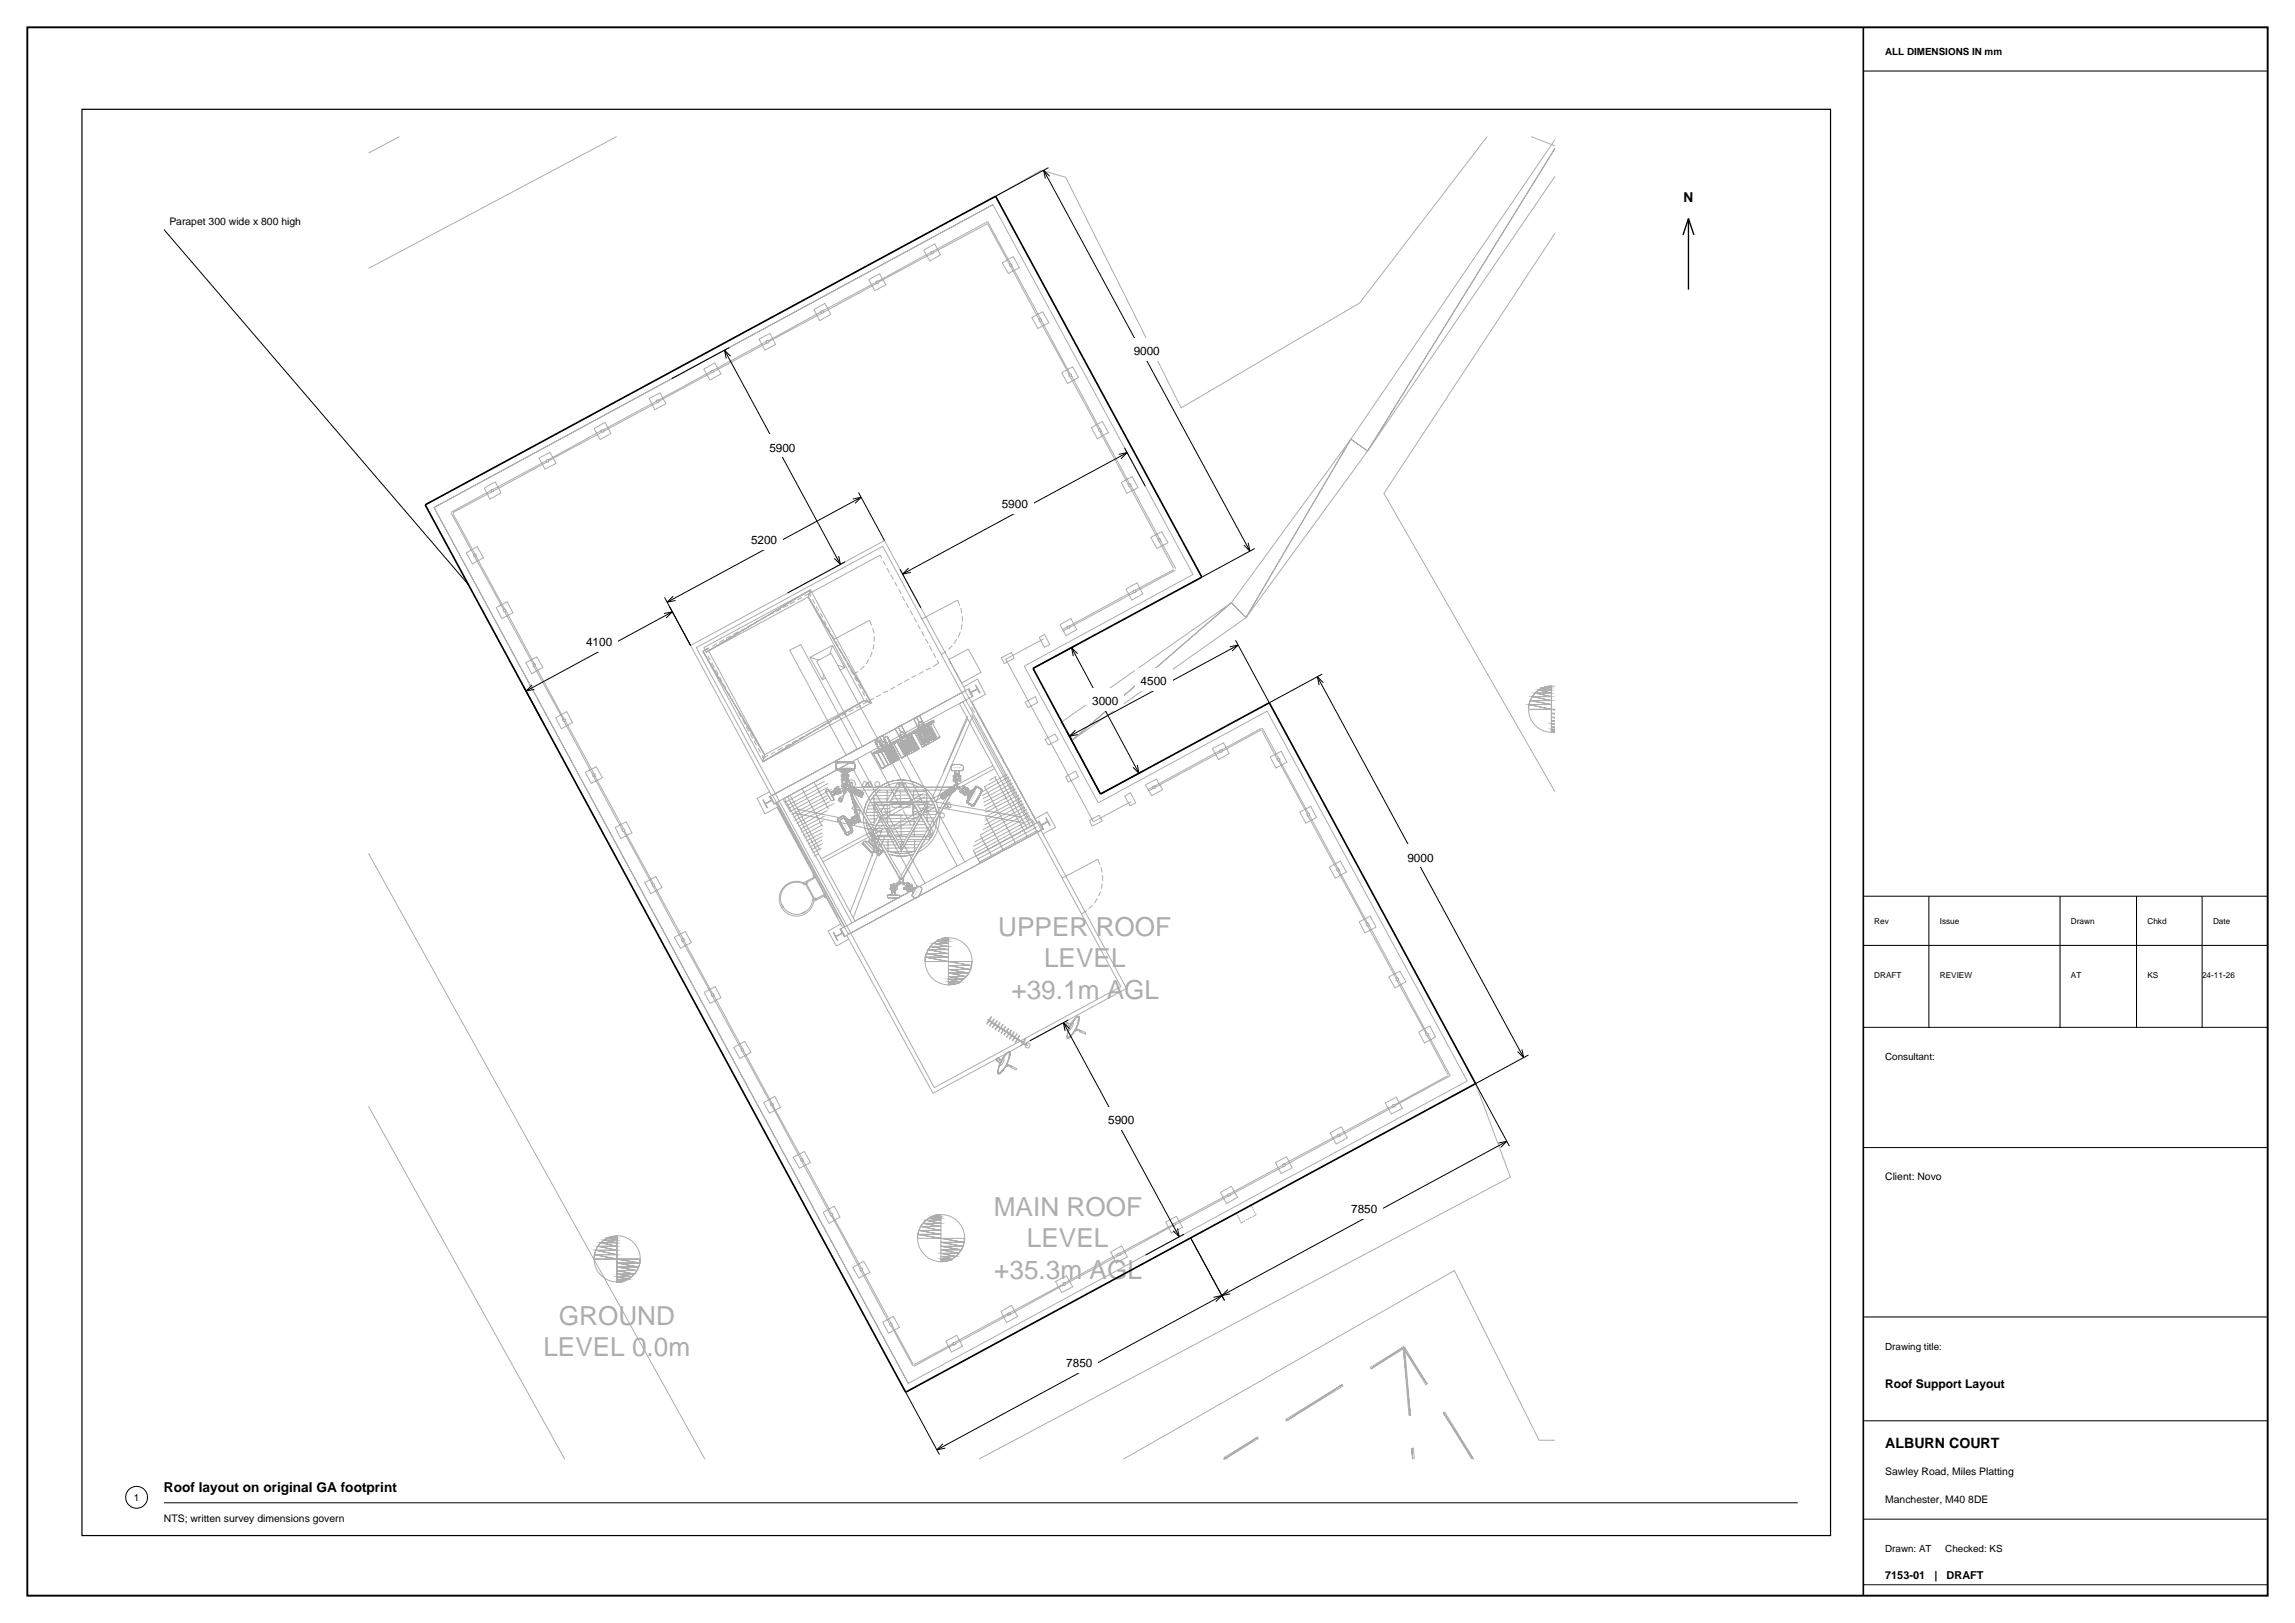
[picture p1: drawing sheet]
<svg xmlns="http://www.w3.org/2000/svg" width="420mm" height="297mm" viewBox="0 0 420 297" stroke-linecap="round" stroke-linejoin="round" font-family="sans-serif">
<defs><g id="words">
<g font-size="4.8" fill="#adadad">
<text x="182.7" y="171.3">UPPER ROOF</text>
<text x="191.1" y="177">LEVEL</text>
<text x="185.1" y="182.8">+39.1m AGL</text>
<text x="181.9" y="222.6">MAIN ROOF</text>
<text x="187.9" y="228.2">LEVEL</text>
<text x="182" y="234">+35.3m AGL</text>
<text x="102.3" y="242.5">GROUND</text>
<text x="99.4" y="248.2">LEVEL 0.0m</text>
</g>
<text font-size="2.6" x="345" y="265">ALBURN COURT</text>
<g font-size="2.5">
<text x="308.1" y="37">N</text>
<text x="30" y="273">Roof layout on original GA footprint</text>
</g>
<text font-size="2.2" x="345" y="254">Roof Support Layout</text>
<g font-size="2.1">
<text x="207.5" y="65">9000</text>
<text x="140.8" y="82.7">5900</text>
<text x="183.3" y="92.9">5900</text>
<text x="137.5" y="99.6">5200</text>
<text x="107.3" y="118.2">4100</text>
<text x="208.7" y="125.4">4500</text>
<text x="199.9" y="129">3000</text>
<text x="257.6" y="157.7">9000</text>
<text x="202.8" y="205.7">5900</text>
<text x="247.3" y="222">7850</text>
<text x="195.1" y="250.2">7850</text>
</g>
<g font-size="2">
<text x="345" y="289">7153-01</text>
<text x="354" y="289">|</text>
<text x="356.2" y="289">DRAFT</text>
</g>
<g font-size="1.9">
<text x="31" y="41.2">Parapet 300 wide x 800 high</text>
<text x="345" y="216">Client: Novo</text>
<text x="345" y="270">Sawley Road, Miles Platting</text>
<text x="345" y="275">Manchester, M40 8DE</text>
<text x="30" y="278.6">NTS; written survey dimensions govern</text>
</g>
<g font-size="1.8">
<text x="345" y="10">ALL DIMENSIONS IN mm</text>
<text x="345" y="194">Consultant:</text>
<text x="345" y="247">Drawing title:</text>
<text x="24.5" y="274.7">1</text>
<text x="345" y="284">Drawn: AT</text>
<text x="356" y="284">Checked: KS</text>
</g>
<g font-size="1.5">
<text x="343" y="169">Rev</text>
<text x="355" y="169">Issue</text>
<text x="379" y="169">Drawn</text>
<text x="393" y="169">Chkd</text>
<text x="405" y="169">Date</text>
<text x="343" y="179">DRAFT</text>
<text x="355" y="179">REVIEW</text>
<text x="379" y="179">AT</text>
<text x="393" y="179">KS</text>
<text x="403" y="179">24-11-26</text>
</g>
<g font-size=".3" fill="#adadad">
<text x="153.8" y="140.5">AOC4518R8v06</text>
<text x="153.8" y="140.8">8T8R</text>
<text x="174.5" y="140.5">ADU451604</text>
<text x="178.2" y="144.7" transform="rotate(120 178.2 144.7)">8T8R</text>
<text x="178.6" y="144.8" transform="rotate(120 178.6 144.8)">AOC4518R8v06</text>
<text x="155.1" y="151.7" transform="rotate(-119 155.1 151.7)">ATR4518R4</text>
<text x="168.1" y="162.6" transform="rotate(121 168.1 162.6)">ADU451604</text>
</g>
</g></defs>
<path d="M5 5h410v287h-410z" fill="none" stroke="#000" stroke-width=".35"/>
<path d="M15 20h320v261h-320z" fill="none" stroke="#000" stroke-width=".22"/>
<path d="M341 5v287M77.8 92.4l104.4-56.5 37.7 69.7-30.8 16.7 12.3 23 30.9-16.7 37.7 69.7-104.3 56.5z" fill="none" stroke="#000" stroke-width=".3"/>
<g fill="none" stroke="#000" stroke-width=".18">
<path d="M341 13h74M191 31.2l37.7 69.7M191 31.2l.3 1.5M191 31.2l1.1 1.1M191.9 30.7l-9.7 5.2M30 42l55.7 65M227.6 99.7l1.1 1.2M228.4 99.3l.3 1.6M229.6 100.4l-9.7 5.2M341 164h74M341 173h74M353 164v24"/>
<path d="M377 164v24M391 164v24M403 164v24M341 188h74M341 210h74M341 241h74M341 260h74M341 278h74M341 290h74"/>
</g>
<g fill="none" stroke="#adadad" stroke-width=".18">
<path d="M73.1 25l-5.7 3M112.9 25l-45.5 24.1M181.7 37.4l-102.3 55.5 86.8 160.3M181.7 37.4l36.6 67.7-30.9 16.8 13.6 25 30.9-16.8 36.6 67.7-102.3 55.4M272.2 25l-23.4 30.4-32.6 19.2-21.2-42.2-4.4-1.2-8 4.5M280.2 25l4.4 1.7M284.6 25.6l-37.4 54.8 3.1 2.1 34.3-55.3-34.3 55.3 34.3-50.2M149 56.6l2-1.1 1 2-2 1.2zM150.3 57.1l-9.7 5.3M150.4 57.3l-9.7 5.2M159 51.2l2-1.1 1.1 2-2 1.1zM160.3 51.6l-9.7 5.3"/>
<path d="M160.4 51.9l-9.7 5.2M169 45.8l2.1-1.2 1 2-1.9 1.2zM170.3 46.2l-9.6 5.3M170.5 46.4l-9.8 5.2M180.6 40.9l.1 .1M180.6 41l-9.8 5.2M180.7 40.6l-10 5.4M180.7 40.6l.2 .1M180.7 41l4.1 7.4M180.8 40.7l4.1 7.6M183.4 48.1l2-1.1 1.2 2-2.1 1zM184.9 48.7l5.3 9.8"/>
<path d="M185.2 48.7l5.2 9.6M188.8 58.1l2-1 1.2 2-2.1 1zM190.3 58.8l5.4 9.7M190.6 58.7l5.2 9.7M284.6 42.7l-31.3 47.6 31.3 54.6M108.7 78.4l2-1.1 1.1 2-2 1.1zM110 78.8l-9.7 5.4M110.2 79.1l-9.8 5.2M118.8 72.9l2-1 1.1 2-2.1 1.1zM120.1 73.4l-9.7 5.3M120.2 73.7l-9.7 5.2M128.8 67.5l2-1.1 1.1 2-2 1.2z"/>
<path d="M130.2 67.9l-9.8 5.4M130.2 68.2l-9.6 5.2M138.9 62.1l2-1.1 1 2-1.9 1.1zM140.2 62.5l-9.7 5.3M140.3 62.8l-9.7 5.2M194.3 68.2l2-1.1 1.1 2-2.1 1.1zM195.8 68.9l5.3 9.7M196.1 68.7l5.2 9.8M199.7 78.3l2-1.2 1.1 2.1-2 1.1zM201.2 78.9l5.3 9.8M201.5 78.8l5.2 9.7M77.8 92.4l104.4-56.5 37.7 69.7-30.8 16.7 12.3 23 30.9-16.7 37.7 69.7-104.3 56.5z"/>
<path d="M82.6 93.9l4.1 7.6M82.7 93.7v.2M82.9 94l4 7.4M83 93.8v.1M88.6 89.3l2-1.1 1.1 2-2 1.1zM89.9 89.7l-7.2 4M90.1 90l-7.1 3.8M98.6 83.8l2-1 1.2 2-2 1zM100 84.3l-9.8 5.3M100.1 84.6l-9.7 5.2M205.2 88.3l2-1.1 1.1 2-2.1 1.1zM206.7 89l5.3 9.8"/>
<path d="M207 88.8l5.2 9.8M210.6 98.4l2-1.1 1.1 2-2 1.1zM212.1 99.1l2.7 4.9M212.4 98.9l2.8 5.2M247.2 80.4l3.1 2.1-22.3 30.5zM247.2 80.4l-19.2 32.6-2.6-2.7zM85.3 101.2l2-1.2 1.2 2.1-2.1 1.1zM86.8 101.8l5.4 9.8M87.1 101.7l5.2 9.7M90.8 111.2l2-1.1 1.1 2-2 1.1zM92.3 111.9l5.3 9.7M92.6 111.7l5.2 9.8"/>
<path d="M127.4 118.5l34.1-18.5 43.6 80.6-34.1 18.4zM128.6 119.2l11.3 18.9-.3 1.3zM128.6 119.2l.8-.5 10.5 19.4zM128.8 118.5l19.5-10.5-19 11.3zM129.3 119.3l19-11.3-.4 1.2zM129.5 120l.5 .8M129.8 118.5l-.8 .4 .3 .6M131.2 117.8l-.9 .5M132.5 117.1l-.9 .5M133.8 116.3l-.9 .5M135.1 115.6l-.9 .5M136.4 115l-.8 .5"/>
<path d="M137.7 114.2l-.9 .5M139 113.5l-.9 .5M140.3 112.8l-.9 .5M141.6 112.1l-.9 .5M142.9 111.4l-.9 .5M144.2 110.8l-.9 .4M144.5 119l2-1 10.4 19.1-2 1.1zM145.5 110l-.9 .5M146.8 109.3l-.9 .5M147.9 109.2l11.5 19.4-1.2-.4zM148.2 108.6l-1 .5M148.3 108l11.1 20.6-11.5-19.4z"/>
<path d="M148.6 109.6l.5 .9M149.4 110.9l.5 .8M150.1 112.1l.5 .9M150.7 113.5l.5 .8M151.5 114.8l.4 .9M152.4 118.1l-.5 1.5M152.9 117.4l.5 .9M153.6 118.7l.4 .9M159.5 114.5l-.4-1-6.4 3.5-.5-.9M159.6 119.3l-.4 .9M159.7 115l.2 .9M159.9 117.9l-.1 .9"/>
<path d="M159.9 116.4v1M161.4 102.1l-.3-.5-12.9 7 .2 .6M161.6 102.6l.4 .8M162.3 103.9l.5 .9M163 105.1l.5 .9M163.7 106.5l.5 .8M164.5 107.8l.4 .9M165.1 109.1l.5 .9M165.8 110.4l.5 .9M166.5 111.7l.5 .9M167.3 113l.5 .8M168 114.3l.4 .8"/>
<path d="M168.6 115.5l.5 .9M169.4 116.9l.5 .8M170.1 118.2l.5 .9M170.8 119.5l.4 .9M173.2 119.2l-.9 .6M174.3 118.2l-.7 .6M175.1 117l-.6 .8M175.7 110.9l-.4-1.1-6.6 3.5M175.7 115.6l-.4 .9M175.8 111.3l.2 .9M176.1 112.7v1.1M176.1 114.2l-.2 1"/>
<path d="M190.2 116.7l1-.6 .9 1.9-.9 .4zM191 116.9l-6.9 3.7 16 29.8 6.9-3.7M194 114.3l2-1.1 1 2-1.9 1.1zM195.3 114.7l-.8 .5M195.4 115l-.8 .5M206.1 107.8l2-1.1 1 2-2 1.1zM207.4 108.2l-11.7 6.4M207.5 108.4l-11.8 6.4M214.8 104.2l-7.1 3.8M215.1 104.3l-7.3 4M96.2 121.3l2-1.1 1.2 1.9-2.1 1.2zM97.7 122l5.4 9.7"/>
<path d="M98 121.8l5.2 9.8M101.7 131.3l2-1.1 1.1 2-2.1 1.2zM103.2 132l5.3 9.8M103.5 131.9l5.2 9.7M130.2 121.3l.5 .8M131 122.6l.5 .8M131.7 123.8l.4 .9M132.3 125.1l.5 .9M133.1 126.5l.5 .8M133.8 127.8l.5 .8M134.5 129l.5 .9M135.2 130.4l.5 .8"/>
<path d="M135.9 131.7l.5 .9M136.5 133l.5 .8M137.3 134.2l.5 .9M138 135.5l.5 .9M138.7 136.9l.5 .8M139.4 138.1l.3 .6 .9-.5M139.6 139.4l18.6-11.2 1.2 .4zM139.9 138.1l18.3-9.9-18.6 11.2zM141.9 137.6l-.8 .4M143.2 136.8l-.9 .5M144.5 136.2l-.9 .5M145.8 135.5l-.9 .4"/>
<path d="M147.1 134.7l-.9 .5M148.2 120.3l4.2-2.2 2.2 4-.9 .5M148.4 134l-.8 .5M149.7 133.4l-.9 .4M149.9 120.8l-1.7-.5 2.3 4.1 .6-.3M150.7 123.4l-.2 1M151 132.6l-.9 .5M152.3 131.9l-.8 .5M152.9 139.9l.2-.3 .4-.1-.1 .1a.27 .27 0 0 0-.3 0 .27 .27 0 0 0-.1 .3M152.9 139.9h.1M153 139.6l.2-.2h3l.2 .2v1.3h-3.4zM153 139.6h3.4v1.3h-3.4z"/>
<path d="M153 139.7a7.6 7.6 0 0 1 3.2-.1l.2 .1v1.1l-.9 .3-.1 .2h-.3l-.1-.4h-.7v.4h-.4v-.2l-.8-.2-.2-.4zM153 139.8v.9M153.1 139.8v.9M153.2 139.4h3l.2 .2v1.3h-3.4v-1.3zM153.2 139.4h3l.2 .2h-3.4zM153.3 121.7l1.3 .4M153.5 139.6l-.4 .1-.1 .2M153.5 139.5l-.4 .1-.2 .3M153.6 131.2l-.8 .5M154.3 120.1l.5 .8M154.9 130.5l-.9 .4M155 121.3l.4 .8"/>
<path d="M155.6 139.6l-11.5 6.2M155.7 122.6l.4 .8 .9-.5M155.8 139.6h.2a.31 .31 0 0 1 .4 .3l-.1-.2zM155.8 139.6h.5l.1 .2a.37 .37 0 0 0-.6-.2zM155.9 139.5l.1 .1a.27 .27 0 0 1 .3 0 .27 .27 0 0 1 .1 .3M155.9 139.5h-2.4M155.9 139.4h-2.4M156.2 129.8l-.9 .5M156.4 139.8v.9M156.4 123.9l.5 .8M156.5 139.8l-.1 .9M156.9 138.8l12.4 22.9"/>
<path d="M157.1 125.2l.5 .9M157.5 129.1l-.9 .5M157.8 126.5l.4 .9M158.2 121.8l-.8 .8M158.5 127.8l.3 .6M158.8 128.4l-.9 .4M159 120.6l-.5 .9M159.4 137.6l5.5 10.1M159.9 138l1.2-.7 1.5 2.7-1.2 .7-1.5-2.7 1.2-.7 1.5 2.7-1.2 .7zM159.9 127.8l-1.1 .6M160.5 135.1l1-.5 1.2 2-1.2 .6 1.2-.6-1.2-2-1 .5 1 2.1zM160.5 137.7l1.5 2.7"/>
<path d="M160.6 135.1l-8.5-15.5-2.7 1.4 8.4 15.6M160.6 137.6l1.4 2.7M160.9 135.6l.1 .2M161 137.6l-.7-1.9 .8 1.9 .6-.2-.6-1.7v-.1l-.1-.1-.7 .2v-.1v.2l.8 1.8-.8-2v.1l.7-.2 .1 .1v.1l.6 1.7-.6 .3M161.1 134.8l.4 1.1-.5-1M161.1 135.5v.2M161.1 137.3l1.1-.5-1.1 .5 .1 .2M161.2 137.7l-.9-1.8 1 1.8 .6-.5-1-1.7-.7 .4 1.1 1.8-1.1-1.8 .7-.4 .1 .1 .9 1.6-.6 .6M161.2 136.5l.2-.1-.2 .1M161.2 127.1l-.9 .5M161.3 137.6l-.2 .1M161.5 137.6l-.1 .2"/>
<path d="M161.6 136.8h.4l.4-.4 .1 .2 1.3 2.4-.8 .4zM161.6 136.8h.5l.3-.4v.2l-.7 .4zM161.6 137l.8-.4 1.3 2.5-.8 .5zM161.6 137.2l.8-.5 .3 .4-.8 .5zM161.6 137l.8-.4v.2l-.7 .4zM161.6 137.2l.1 .1M161.7 135.1l.7-.4 .8 2-.8-2-.7 .4v.2l.9 1.6 .6-.3v.1v-.1l-.6 .3-.2-.1-.7-1.5zM161.7 135.1l.1 .2M161.7 137l.8-.4 .2 .4-.8 .4zM161.8 137.2h.1M161.9 137.4l.8-.4 1.1 2-.8 .4zM161.9 137.6l.8-.5 1 2-.8 .5z"/>
<path d="M162 136.8h.1l-.1-.2 .1 .3M162 136.8v.1M162.2 136.8l-1.1 .5 1.5 2.7 .6-.3 .4-.3-1.4-2.6 1.4 2.6-1 .6M162.2 136.8l1.4 2.6 1-.5M162.2 136.8l1-.5 1.4 2.6-1 .5zM162.3 135.9l-.2 .1 .3-.1M162.3 137.6h-.3M162.3 134.7l.9 2M162.4 136.5l.4-.1 .4-.3 1.3 2.6-.8 .4zM162.4 136.5l.5-.2 .3-.2v.2l-.8 .4zM162.4 137.5l-.3 .1M162.4 134.7l.8 1.9"/>
<path d="M162.4 136.7l.1 .1M162.4 136.7l.8-.4 .3 .4-.8 .4zM162.4 137.6l-.2 .2M162.4 137.7l-.2 .2M162.4 136.7l1.5 2.6M162.4 136.8h-.2M162.5 126.4l-.9 .4M162.5 138h-.2M162.5 137.9l-.1 .1M162.5 139.9l.1 .1M162.5 136.6l1.5 2.7M162.6 139.9l-.6 .3"/>
<path d="M162.7 137.1l.8-.4 1 2-.8 .4zM162.7 138l-.3 .3M162.7 137.3l-.3 .2M162.8 138.3l-.3 .1M162.8 137.2l-.3 .2M162.8 137.6h-.3M162.8 138.4h-.3M162.8 139.2l.7-.4 .1 .1-.7 .4zM162.8 135.7l12.4 22.7M162.8 138.8l4.2 7.8M162.8 136.4v.1M162.8 138.5l-.2 .2"/>
<path d="M162.8 137.4l-.2 .2M162.9 139l.6-.3 .1 .1-.6 .4zM162.9 137.6l-.2 .2M162.9 138.4l-.2 .2M162.9 137.7l-.2 .2M162.9 138.8h-.2M162.9 136.8l1.1 2M163 136.5l-.1 .2M163 136.7l.2 .1M163 138.7l-.2 .1M163 138h-.2M163.1 138.9l-.3 .2"/>
<path d="M163.1 138.8l-.3 .2M163.1 137.8l-.3 .2M163.1 137.1l-.3 .1M163.1 138.1l-.2 .2M163.2 136.3l-1 .5 1-.5M163.2 135.9l.1 .3 7.7-4.1-.2-.4-11.3 6.2 .2 .2 3.9-2.1-3.3 1.8M163.2 138l-.3 .2M163.2 137.3l-.2 .2M163.2 136.3l-.6 .4M163.2 138.9l-.8-1.7-.2 .2 .9 1.6M163.2 138.2l-.2 .2M163.2 138.4h-.2"/>
<path d="M163.3 138.8l-.9-1.6h-.2l1 1.7M163.3 139.1l.1 .2h-.2v-.1M163.3 137.5l-.2 .1M163.4 138.9l.1 .3-.2 .1-.1-.2M163.4 138.4l-.3 .3M163.4 137.7l-.2 .2M163.4 135.8l.2 .2-3.9 2.1 3.9-2.2M163.5 135.8l-3.9 2.2 3.9-2.1M163.5 138.6l-.3 .2M163.5 138.8h-.3M163.5 136.9l-.3 .1M163.6 136.1l1.2-.7 1.4 2.6-1.2 .8-1.4-2.7 1.2-.7 1.4 2.6-1.2 .8z"/>
<path d="M163.6 137.9l-.3 .1M163.6 137.1l-.3 .1M163.6 138.7l.7-.3 .1 .1-.7 .3zM163.6 138.1l-.2 .2M163.7 137.3l-.2 .1M163.7 138.3l-.2 .1M163.8 133.4l1.1-.7 1.1 2-1.1 .7 1.1-.7-1.1-2-1.1 .7 1.1 2zM163.8 125.7l-.9 .5M163.8 137.5l-.2 .1M163.8 139.3l-.2 .1M163.9 137.7l-.3 .1M163.9 138.5l-.3 .1"/>
<path d="M164 138.5l-.8-1.7-.2 .1 .9 1.7M164 137.9l-.2 .1M164.1 138.6l.1 .2-.2 .1v-.2M164.1 135.8l1.5 2.6M164.1 138.1l-.2 .1M164.1 138.8h.2M164.2 135.5l.4-.1 .3-.3 1.5 2.5-.8 .4zM164.2 135.6l.8-.4 .3 .4-.8 .4zM164.2 135.5l.4-.1 .3-.3 .1 .1-.7 .4zM164.2 135.7l1.5 2.7M164.3 138.3l-.3 .1M164.3 138.9l.2-.1 .1 .1"/>
<path d="M164.5 136l.8-.4 1.1 2-.8 .4zM164.6 135.4v.1M164.6 138.8l-.6 .4M164.6 138.9l-1 .5M164.7 134.7h-.2M164.7 134.6l-.2 .1M164.8 135.4l1-.5-1 .5 .1 .1M164.9 134l-.5-1 .5 1M164.9 136.1l-.3 .1M165 135.1l.5-.2 .2-.2 1.5 2.5-.8 .4zM165 135.2l.8-.4 .3 .4-.8 .4zM165 135.1l.7-.4 .1 .1-.7 .4z"/>
<path d="M165 136.3l-.2 .1M165.1 125l-.9 .5M165.1 136.5l-.2 .1M165.2 136.7l-.3 .1M165.3 135.6l.8-.4 1.1 2-.8 .4zM165.3 135.9l-.3 .1M165.3 134.8l.1 .3M165.3 134.7l.2 .4M165.3 136.9l-.2 .1M165.4 137.6l.7-.3v.2l-.6 .3zM165.4 137.2l11.2 20.5M165.4 137.1l-.2 .1"/>
<path d="M165.4 134.9v.1M165.4 136l-.2 .2M165.5 134.2l.2-.1-.2 .1M165.5 136.3l-.2 .1M165.5 138.4l-.6 .3M165.6 136.4l-.3 .2M165.6 137.3l-.3 .1M165.7 135.6l-.3 .2M165.7 137.5l-.3 .1M165.7 136.7l-.2 .1M165.8 137.5l-.9-1.7-.1 .1 .9 1.7M165.8 134.6l.4-.1 .3-.3 1.4 2.6-.7 .4-1.4-2.4z"/>
<path d="M165.8 134.8l.8-.5 .3 .4-.8 .5zM165.8 134.6l.4-.1 .3-.3 .1 .1-.7 .4zM165.8 134.9l-1 .5 1.4 2.6 1.1-.4-1.5-2.7 1.5 2.7-1.1 .4M165.8 134.9l1.5 2.7 .9-.6M165.8 134.9l1-.6 1.4 2.7-.9 .6zM165.8 136.8l-.2 .2M165.8 135.9h-.2M165.9 137.6l.2 .2-.2 .1-.2-.2M165.9 136l-.2 .2M165.9 137.1l-.2 .1M166 136.3h-.3M166.1 135.2l.8-.5 1 2.1-.7 .4z"/>
<path d="M166.1 137.2l-.3 .2M166.1 134.8l-.3 .1M166.1 135.4l-.3 .1M166.1 134.7l1.4 2.7M166.1 136.4l-.2 .2M166.1 134.7l1.5 2.6M166.2 137.2l.7-.3 .1 .1-.7 .4zM166.2 135.6l-.2 .2M166.2 136.7l-.2 .1M166.2 134.5v.1M166.2 138h.1M166.2 138l-.5 .3"/>
<path d="M166.3 135.8l-.2 .1M166.3 136.8l-.2 .2M166.4 124.2l-.9 .5M166.4 136l-.3 .2M166.5 135.2l-.3 .1M166.5 136.2l-.2 .1M166.5 134.8l1.2 2.1M166.6 134.6v.2M166.6 135.4l-.2 .1M166.6 136.4l-.2 .2M166.7 137.2l.2 .2-.2 .1-.2-.3M166.7 136.6l-.2 .2"/>
<path d="M166.7 135.6l-.2 .1M166.8 134.3l-1 .6 1-.6M166.8 135.8l-.3 .1M166.8 134.3l.1 .2-.3 .1M166.9 136.8l-.3 .2-.9-1.6-.1 .1 .9 1.6-.3 .1M166.9 135l-.3 .1M166.9 134.4l-.7 .3M167 133.8l.1 .4 3.9-2.1-3.3 1.7M167 136l-.3 .1M167 135.2l-.2 .1M167 136.8l.7-.4 .1 .2-.7 .3zM167 133.9l3.9-2.1-3.9 2.2"/>
<path d="M167 133.8l.2 .3-3.9 2.1 3.9-2.1-3.3 1.8M167 136.2l-.2 .1M167.1 133.9l-3.9 2.1 3.9-2.1M167.1 135.4l-.2 .1M167.1 136.4l-.2 .1M167.2 131.5l1-.6 1.2 2.1-1.2 .5 1.2-.5-1.2-2.1-1 .6 1 2zM167.2 135.5l-.2 .2M167.3 136.6l-.3 .2M167.4 134l1.2-.6 1.5 2.6-1.3 .8-1.4-2.8 1.2-.6 1.5 2.6-1.3 .8zM167.4 135.8l-.3 .1M167.4 136.6l-.9-1.7-.1 .1 .9 1.7M167.4 135.9l-.2 .2"/>
<path d="M167.4 137.3l-.2 .2M167.5 133.7l.4-.1a.27 .27 0 0 1 .2-.2 .27 .27 0 0 1 .3 0l1.3 2.4-.8 .5zM167.5 133.7l.5-.2 .2-.2 .1 .1-.7 .4zM167.5 136.8v.2l-.1-.2M167.5 136.2l-.2 .1M167.6 133.8l.8-.4 .2 .4-.8 .4zM167.7 123.6l-.9 .4M167.7 136.3l-.3 .2M167.8 131.2l.4 1-.5-.9M167.8 136.9l.1 .1M167.8 134.2l.8-.4 1.1 2-.8 .5zM167.9 132.9l.2-.1-.2 .1"/>
<path d="M167.9 133.5l.1 .1M167.9 133.8l1.5 2.6M167.9 137l.3-.2v.2M168 133.7l1.5 2.6M168.2 134.2l-.2 .2M168.2 137l-.9 .6M168.2 136.9l-.6 .3M168.3 133.2l.2-.1a.25 .25 0 0 0 .3 0 .25 .25 0 0 0 .1-.2l.1-.1 .2 .2 1.3 2.4-.8 .4zM168.3 133.2l.5-.1 .2-.3 .1 .2-.7 .4zM168.3 134.5l-.2 .1M168.4 133.4l.8-.4 .2 .4-.8 .4zM168.5 134.7l-.3 .1"/>
<path d="M168.6 134.9l-.3 .1M168.6 133.8l.8-.4 1.1 2-.8 .4zM168.6 133.4l1-.6-1 .6v.1M168.6 134l-.2 .2M168.6 135.1l-.2 .1M168.7 133.1l.1 .1-.2-.2 .2 .3M168.7 134.2l-.2 .2M168.8 135.9l.7-.4v.1l-.6 .4zM168.8 134.4l-.2 .2M168.8 135.3l-.2 .1M168.9 135.5l-.3 .1M169 132.2l-.2 .2 .2-.1"/>
<path d="M169 122.9l-.8 .5M169 134.7l-.3 .1M169 135.7l-.2 .1M169 133.8l-.2 .1M169 134.8l-.2 .2M169.1 132.8l.5-.2 .3-.2 1.4 2.5-.8 .5zM169.1 132.8l.4-.1 .4-.3v.2l-.7 .4zM169.1 134l-.2 .2M169.2 135.6l-.9-1.6-.1 .1 .8 1.6M169.2 133l.8-.4 .2 .4-.8 .4zM169.2 135.1l-.2 .1M169.3 135.8l.1 .2-.2 .1-.1-.2"/>
<path d="M169.3 134.2l-.3 .1M169.3 135.2l-.3 .2M169.3 136.3l-.6 .4M169.4 133.4l.8-.4 1.1 1.9-.8 .5zM169.4 134.4l-.3 .2M169.4 135.5h-.3M169.5 133.6l-.3 .2M169.5 134.7h-.3M169.5 133.8l-.2 .1M169.5 132.6l.1 .1M169.6 135.4l.7-.3v.1l-.6 .3zM169.6 132.8l-1 .6 1.5 2.6 .6-.3 .4-.2-1.5-2.7 1.5 2.7-1 .5"/>
<path d="M169.6 132.8l1.5 2.7 .9-.6M169.6 132.8l1-.6 1.4 2.7-.9 .6zM169.6 134l-.2 .2M169.6 134.8l-.2 .2M169.7 135.1h-.2M169.7 132.9l.2-.2 1.4 2.7M169.8 134.2l-.3 .1M169.8 135.2l-.3 .2M169.9 134.4l-.3 .2M169.9 133.4l-.3 .1M169.9 133.6l-.2 .1M169.9 132.6l1.5 2.7"/>
<path d="M170 135.2l-1-1.7v.1l.9 1.7M170 134.6l-.2 .1M170 135.9l-.5 .4M170 135.9l.1 .1M170.1 135.4l.1 .1-.2 .1-.1-.1M170.1 134.8l-.2 .2M170.1 133.8l-.2 .1M170.2 135l-.3 .1M170.2 134l-.3 .1M170.3 134.2l-.3 .1M170.3 133.2l-.3 .1M170.3 122.2l-.8 .4"/>
<path d="M170.3 133.4l-.2 .1M170.3 132.8l1.2 2.1M170.4 135l.6-.3 .1 .1-.6 .3zM170.4 133.6l-.2 .1M170.4 134.4l-.2 .1M170.5 132.6l-.1 .1M170.5 134.6l-.2 .1M170.6 132.2l-1 .6 1-.6M170.6 132.2l.1 .2-.3 .2M170.6 133.8l-.3 .1M170.6 134.8l-.3 .1M170.7 133.9l-.3 .2"/>
<path d="M170.7 132.3l-.7 .4M170.7 134.2l-.1 .1M170.8 134.7l-.9-1.6-.2 .1 1 1.6M170.9 134.9l.1 .2-.2 .1-.1-.2M170.9 134.3l-.2 .2M171 134.6l-.3 .1M171 132l-3.9 2.1M171.2 135.3l-.1 .1M171.5 120.8l.3 .5-1.1 .7M171.6 134.8l.1 .1M172 134.9l-.9 .6M172 134.9l-.6 .3"/>
<path d="M172 134.9v-.1l-.3 .2M173.6 120.7l3.6-1.9 2.3 4.2-3.5 2zM174.4 140l-.3 .1M174.5 139.9v.1M174.5 139.9h1.2M175.8 139.9v.1M175.9 140l.2 .1M176.4 125.7l2.5-1.5 1.4 2.9-2.5 1.3 12 22.1M176.7 126.3l-14.8-27.4-35.5 19.2 14.8 27.5M177 131.6l-6.4 14.4M177 131l-4.3 10.2M177.2 126.1l.2-.1 .3 .7 1.1-.6-.2-.7 .8 1.3-.2 .1-.4-.6-1 .5 .3 .7-.2 .1z"/>
<path d="M177.8 129.4l.5 1M177.8 130.7l10.5 19.4M178 131l-4 9.5M178.9 130.5l5.1 9.4M183.2 120.4l1.9-1 .5 1.1-1.8 .9zM187.6 128.5l1.9-1 .4 1-1.7 1zM191.2 135.3l1.9-1 .6 1.1-1.8 .9zM194.1 132.2l31.3-21.9-29.1 25.1zM196.3 135.4l29.1-25.1 2.6 2.7zM221.9 137l2-1.1 1.1 2-2 1.1zM223.2 137.4l-11.9 6.4M223.3 137.6l-11.9 6.5"/>
<path d="M230.8 133.6l-7.1 3.9M230.8 133.6l.2 .1M230.8 133.3l-7.2 3.9M230.9 133.3h.2M230.9 133.7l2.8 5.2M231.1 133.4l2.9 5.4M232.5 138.5l2-1 1 2-2 1zM234 139.3l5.2 9.6M234.1 139.1l5.4 9.8M279.7 129.8h4.9h-.7l.7 .1-.7-.1v.7h.7h-.7l.7 .2-.7-.2v.8h.7h-.7l.7 .1-.7-.1v.6h.7h-.7l.7 .1-.7-.1v.6h.7h-.7l.7 .1-.7-.1v.5h.7h-.7l.7 .2-.7-.2v.4h.7h-.7l.7 .2-.7-.2v.4h.7h-.7M279.8 128.9h4.1v.9zM279.8 128.9l4.1 .9h-4.2z"/>
<path d="M280 128.2h3.9v.7zM280 128.2l3.9 .7h-4.1zM280.4 127.5h3.5v.7zM280.4 127.5l3.5 .7h-3.9zM280.9 126.8l.7-.5 2.3 .5zM280.9 126.8h3v.7zM280.9 126.8l3 .7h-3.5zM281.6 126.3l.7-.4 1.6 .4zM281.6 126.3h2.3v.5zM282.3 125.9l.8-.3 .8 .3zM282.3 125.9h1.6v.4zM283.1 125.6l.8-.1z"/>
<path d="M283.1 125.6h.8v.3zM283.9 133.8v.1h.7M283.9 133.9h.7zM283.9 133.8l.7 .1M283.9 125.5v8.5M284.6 125.6a4.2 4.2 0 0 0-4.9 4.2 4.2 4.2 0 0 0 4.9 4.2M67.4 156.2l61.6 110.8M107.1 141.3l2-1 1.1 2-2 1.1zM108.6 142.1l5.3 9.7M108.9 142l5.2 9.7M112.6 151.4l2-1 1 2-2 1zM114 151.8a.23 .23 0 0 1 .3 0 .23 .23 0 0 1 0 .3 .24 .24 0 0 1-.3-.1 .24 .24 0 0 1 0-.2z"/>
<path d="M114.1 152.2l5.3 9.6M114.3 152l5.3 9.8M139.6 146.4l.1-.1 .3 .7h.2l1-.6-.4-.6 .2-.1 .7 1.4-.1 .1-.4-.7-1 .6-.1 .1 .4 .6h-.2zM140.8 144.9l-2.2 1.2 1.4 2.8 2.2-1.2 12 22M141 145.7l36.2-19.6 .7 1.4-36.2 19.6zM141.4 145.5l35.2-19.1 14 25.5-35.3 19.1zM141.9 146.9l11.4 21.1M142.3 146.8l12.3 22.8M143.3 146.3l1.4 2.3M144.6 145.5l5.5 10.1M145.4 148.8l9.5 2M145.8 148l10.3 2.1"/>
<path d="M146.8 144.3l3.7 6.9M148.9 159.8l-.1 .1 .3 .6M149 143.1l2.6 4.9M149.8 156.3l-.8 .4M150.3 155.2l-1.7 .9M150.5 153.7l-2.4 1.4M150.5 153l-2.7 1.5M150.5 152.4l-3 1.5M150.5 151.7l-3.3 1.7M150.5 150.9l-3.6 2M150.6 154.3l-2.2 1.2M150.7 150.1l-4.1 2.2"/>
<path d="M150.9 149.3l-4.5 2.5M150.9 143l-7.3 3.8M151.1 144.7l.4-.3 1.2 1.9-.1 .1-.5 .1-1-1.6zM151.3 145.6l-6.5 3.5M151.5 144.4l-.4 .3 .3 .6 .7 1.2 .5-.1M151.5 148.3l-5.4 3M151.5 144.1l-7.2 3.9M151.5 144.4l1.2 1.9M151.5 146.1l-6.3 3.5M151.5 143.4l-7.5 4.1M151.9 146.7l-6.5 3.4M152 145.1h.1"/>
<path d="M152.1 145.1l.1-.1v.1zM152.1 144.9l-.1 .1 .2-.1M152.1 145.1h.1M152.2 144.4l-7.7 4.1M152.3 144.9l-.4 .2M152.4 144.9l.3 .5-.3-.5M152.4 145.5h.1M152.4 145.5v.2l.1-.2M152.5 144.9l-.6 .3M152.5 144.7h.2M152.6 144.7l.1 .1zM152.6 144.7h.1"/>
<path d="M152.6 145.5l-.3 .2M152.7 144.7h.1zM152.7 144.7h.1M152.7 147l-7 3.7M152.7 144.3v.1M152.7 144.7h-.1M152.7 144.6v.1M152.8 144.6l-.9 .5 .9-.5M152.8 144.6l.3 .6-.8 .5 .8-.5-.3 .2-.4-.6 .4-.1M152.8 144.9v.2zM152.8 146.2l-.3 .1M152.8 145.5l-.6 .3"/>
<path d="M152.8 144.7v.1M152.8 145.1l.1 .1zM152.8 145.1l.1 .2M152.8 144.7h.2l.2 .3-.2 .1M152.9 145.2h.1M152.9 145.3h.1M152.9 145.2v.1M153 145.2l-.1 .1M153 140.7h.1M153.1 145.3l-.2 .1M153.1 140.8h.1M153.1 140.7h3.2"/>
<path d="M153.1 140.8h3.2M153.2 144.7v.2M153.2 144.6l-.3-.4-.2 .1 .2 .4M153.2 145.3l.1 .1zM153.2 144.1l-.3 .2M153.2 144.2l-.2 .1M153.2 145.2l.2-.1zM153.2 145.1l.1 .2 .1-.1-.1 .1zM153.3 149.8l.2-.1a.39 .39 0 0 0 0 .7zM153.3 145.1l.1 .1M153.3 144.9l.3 .4-.3 .2-.2-.4M153.3 144.4l-.2-.4 .2-.2 .7 1.3-.2 .1-.2-.4"/>
<path d="M153.4 143.9l.1 .1M153.4 143.9h.1M153.4 143.9v.2M153.5 149.7l.7-.4h.2l.6 .6h.3v.3l-.1 .3 .1 .3 .2 .2 .2-.1 .2 .2-.1 .3 .3 .7-.2 .3-.7 .4h-.3l-.2-.2-1.4-2.5zM153.5 150.4v-.1a.29 .29 0 0 1 .1-.5l-.2 .1 .2 .5M153.5 149.7l-.2 .2 .2 .5M153.5 144h.1M153.5 150.4h.1M153.5 144.5a.2 .2 0 0 0-.2-.1 .2 .2 0 0 0-.1 .3M153.5 150.4l1.2 2M153.6 144l-.1 .1M153.6 144l-.1-.1 .1 .1"/>
<path d="M153.6 144.6v.1M153.6 150.3l1.2 2.1M153.6 150.2l1.1-.7 .5 .9 .6-.5 .2 .2 .1-.1-.3-.4h.3l.5-.4h.2l-.1 .1 .5 .8h.2l-.1 .2-.1-.1 .1 .2h-.4l-.4 .4-.2-.4-.2 .3v-.1l-.4 .3h-.2l.5 .9-.8 .5h-.3zM153.6 145.1h-.1M153.7 144.4a.36 .36 0 0 0-.5-.1 .36 .36 0 0 0-.2 .5M153.7 144.9h.2M153.7 146.3h.1M153.7 144.9l.1 .1M153.7 150.3l1.2 2M153.7 145.1l-.2 .1M153.7 145.8l-.3 .7M153.7 146.4l-.1 .1"/>
<path d="M153.8 150.1h-.1M153.9 144.9l-.1 .1zM153.9 141.1l-.8-.2 .8 .2M153.9 146.5l-.1 .1M154 144.9v-.1v.2zM154 144.8l-.1 .1 .1 .1M154 142.6h1.3v.3h-1.3zM154 141.3h.2M154 143.7v.1M154 146.3h.1M154 144.3l-.4 .2v.3h-.6l.2 .4 .2-.1M154 143.8v-.1v.1"/>
<path d="M154 143.8h.1M154 144.3l.4 .2M154 141.8h.1M154.1 143.3l.2 .1a.6 .6 0 0 1 .2 .8l.3 .2-.1 .7-.3-.4h.1l-.4-.9zM154.1 143.7l-.1 .1M154.1 143h.1M154.1 142.9h.1M154.1 141.8h.1zM154.1 141.8h.1M154.1 142.1v.5M154.1 143.7v.1M154.2 144.1l.3 .1"/>
<path d="M154.2 144.1l.1-.1 .2 .2M154.2 143.3l.5 1.8M154.2 143.3l-.1 .5 .4 .9h-.1l.3 .4M154.2 143h.1M154.2 144.1l.6 .3M154.2 144.1l.3 .2M154.2 142v.7h1v-.7M154.2 142.2h.3M154.2 142h1M154.2 143.6l-.1 .2M154.2 143.2l.4 .5M154.2 149.3l-.7 .4"/>
<path d="M154.3 149.4l-.7 .4M154.3 144.9h.1M154.3 141.1v.7h.1v.2M154.3 141.6v.1M154.3 141.2h.1M154.3 141l.7-.1 .1 .2v.6l-.2 .1v.2l.2-.1v.9l-.9-.1v-.7h.2v-.2h-.1zM154.3 142.7l.1 .1zM154.3 140.9v.3v-.3M154.3 144l.2 .2M154.3 141.9h.1M154.3 141h.1M154.3 140.9v.9h.7"/>
<path d="M154.3 142.2v.4M154.3 149.4l1.6 2.8M154.3 149.3h.1M154.4 144.8h.1M154.4 144.7h.1M154.4 140.9v.9v-.4h.6M154.4 141.2h.1M154.4 149.4v-.1v.1M154.4 140.9h.6h-.6M154.4 144.7v.2v-.1M154.4 144.5l-1.2 .7M154.4 141.3h.1"/>
<path d="M154.4 141.7h.1M154.4 141.5h.7M154.4 141.6h.1M154.4 144.7l-.1 .1M154.4 144.8l-.1 .1M154.4 140.9v.9M154.4 142.2v.4M154.4 142.7v.1M154.4 141.1h.1M154.4 149.4l1.6 2.8M154.4 149.3l1.6 2.9M154.4 140.9h.6"/>
<path d="M154.4 149.3h.1M154.4 144.2v-.1l.1 .1M154.4 143.6l.8-.1zM154.4 141.4v-.1h.6l-.1 .1M154.4 141.1v.1M154.4 149.3l.6 .6-.6-.6M154.4 141.9h.5M154.4 141.6v.1M154.5 144.1l-.1 .1v-.1v.2M154.5 144.7l-.1 .1M154.5 142.2a.22 .22 0 0 1 .4 .1 .22 .22 0 0 1-.2 .3 .22 .22 0 0 1-.3-.2 .22 .22 0 0 1 .1-.2zM154.5 140.9h.3l-.3 .1"/>
<path d="M154.5 144.7v.2v-.2M154.6 143.8l-.4 .2-.2 .3M154.6 143.4h.1l.2 .2M154.6 143.8l-.1 .3M154.6 144.3l.2 .2zM154.6 141.5l.2 .1-.2 .1zM154.6 143.4l.6 .4M154.6 143.4l.3 .2M154.6 149.6l-.7 .4M154.6 140.9v.1M154.6 144l.1 .2M154.7 143.2v-.5l.2-.3-.2-.4h.4v1.3"/>
<path d="M154.7 143.4h-.1l.3 .2M154.7 143.2l-.1 .6M154.7 141.5l.1 .1-.2 .1zM154.7 152.4l.2 .4 .4-.1-.4 .1zM154.7 143.4l.6 .3M154.7 142.2h.1M154.7 143.2l.4 .1M154.7 143.4l.2 .1M154.7 149.6l1.3 2.2M154.7 144.4l-.6 1.5-.3-.1M154.7 141.9a.36 .36 0 0 0-.3 .4 .36 .36 0 0 0 .3 .3M154.7 142.1a.2 .2 0 0 0-.2 .2 .2 .2 0 0 0 .2 .2"/>
<path d="M154.8 143.5l.1-.1-.2 .1 .2 .1M154.8 143.4h.1M154.8 144.7l.6-.2zM154.8 144.3h.4M154.8 144.5l-.1 .6M154.9 141.7h.1M154.9 141.1l.1 .1M154.9 141.1v.1M154.9 144.4l-.2-.2 .2 .2M154.9 141.7h.2M154.9 141.1h.2M154.9 141.8h.4v.3h-1.3v-.3h.4h-.4v.3h.1v.5h-.1"/>
<path d="M154.9 142v-.2h.4v.3M154.9 141.2h.1M154.9 141.3h.2M154.9 144.4l-.9 2.4-.5-.2M155 143.4h-.1l-.1 .2M155 141.2l.1 .5M155 141.1l.1 .1M155 141.8v-.9v.9M155 141.6v.1M155 141.1h.1M155 140.9h-.6h.6M155 141.2h.1"/>
<path d="M155 150.1l.7 1.2M155 140.9v.9M155 142.2v.4M155 142.7v.1M155.1 142.2h.1M155.1 142.6h.1M155.1 141.6l-.2 .1M155.1 141.1v.1M155.1 141.2v-.3v.3M155.1 144.3l.4 .7M155.1 143.3l-.7 1.2M155.1 141.6v.1"/>
<path d="M155.1 143.4l-.7 .2M155.2 142l.1 .2h-.4M155.2 142.6h.1zM155.2 141.8h.1zM155.2 142.9l.1 .1zM155.2 143h.1M155.2 144.3l9.7 16.7M155.2 144.3l9.6 16.7M155.2 141.8h.1M155.2 150.5h.1M155.2 141.3h.1M155.2 143.5l-.7 .2"/>
<path d="M155.2 150.4l-.1 .1 .3 .4M155.2 150.4l.3 .5M155.2 144.3l-.3 .1M155.2 143.7a.36 .36 0 0 1 .2 .5 .36 .36 0 0 1-.5 .1l-.6-.3-.1 .1M155.3 144l.8 .1M155.3 142.1h.1M155.3 150.2l.1 .1M155.3 150l.1 .2-.1 .1M155.3 150.2l.4-.2h.4l-.1-.2 .5-.2v-.1l.1-.1h.2l-.1 .2 .4 .5-.7 .4-.1-.1-.2 .1 .1 .1-.1 .2-.6 .2-.3-.6zM155.3 150.5v.3l.1-.1M155.3 150.5l.1 .3zM155.3 150.5h.1"/>
<path d="M155.3 150.3h.1M155.3 144.1h19.2M155.3 144.2l.6 .4M155.3 142v.6M155.3 143h.1M155.3 150.2v.1M155.3 150.2h.1M155.3 150.3l.6-.4 .4 .6M155.3 150.6h.1M155.3 150.5l.1 .3M155.3 143.7a.44 .44 0 0 1 .1 .6 .44 .44 0 0 1-.6 .1M155.3 143l2 7.1"/>
<path d="M155.3 150.3v.1M155.3 150.2l-.2 .2 .2-.2M155.3 144.3h.1M155.4 143l-.2 .3M155.4 150.2l.1 .2h-.2M155.4 150.2l-.1 .1M155.4 144.5l-.6 .2M155.4 144.6l-.6 .1M155.4 150.3l-.1 .1M155.5 144l-.1-.2-.2-.2-.2-.6h.4l.6 2.2M155.5 144.1l-.5-1.1h.4l1.9 7.1-.2 .3-1.6-5.7v-.6v.6l1.6 5.7M155.5 143.3h.2"/>
<path d="M155.5 143.8l2.6 1.3-.4 .8-2.6-1.3zM155.5 143.8l.1 .1-.3 .8-.2-.1zM155.5 150.9l-.3-.5-.1 .1 .3 .5 .1-.1-.1 .1M155.5 151l.2-.1zM155.5 150.9h.1M155.5 143.3v.1M155.5 150.2l-.3 .2M155.6 143.2l.3 .1-.4 .1zM155.6 150.8h.1M155.6 150.8l.1 .1M155.6 150.2l-.4 .2M155.6 150.2l.3 .5"/>
<path d="M155.6 144.9l1.5 5.4M155.6 150.2l.2 .5M155.6 144.7l.1 .2M155.7 144.9l.2 .2M155.7 150l.1 .1h-.1M155.7 150.8h.1M155.7 150.8v.1M155.7 150.9h.1M155.7 143.3l-.1-.1v.2h-.1h.2M155.7 143.8l.4 .3-.4 .8-.4-.2zM155.7 150.8l-.1 .1h.2h-.1M155.7 150h.1"/>
<path d="M155.7 150.2l.2 .4M155.7 150.1l.3 .6M155.7 143.2v.2M155.7 150v.1M155.7 144.3h.4l-.3 .2zM155.7 144.3h.3M155.7 150.1v.1l.2-.1M155.7 150.8v-.1v.2M155.8 149.7v.1M155.8 143.2l.1 .1-.1-.1M155.8 144.3l.1 .1M155.8 151.4l.3 .7-.3-.7"/>
<path d="M155.8 144.3v.2l.1-.1M155.8 149.7h.1M155.8 150l.1 .1M155.8 150l-.1 .1M155.8 143.2l-.1 .1M155.8 144.4h.2M155.8 150l-.6 .4M155.8 150.8l-.3 .1M155.8 150l.4 .6M155.8 150.9l.1 .2M155.9 150.2l.2 .1-.1 .1zM155.9 152.3h.1"/>
<path d="M155.9 150l-.2 .1h.2h-.2M155.9 150l-.7 .4M155.9 150.1l.2-.1 .4 .8 .2-.2-.2-.4M155.9 150.7l-.4 .2M155.9 143.3l-.2 .1M155.9 144.3h.1M155.9 150.7l.3-.2-.7 .5M155.9 150l-.3 .1 .4 .6M155.9 152.2l-.5 .3a.35 .35 0 0 1-.3 .2 .35 .35 0 0 1-.3-.3l-.1 .2 .2 .2 .4-.1M156 152.3l-.8 .4M156 150.7l.2-.2-.7 .4M156 144.3h-.1v.1"/>
<path d="M156 144.3l-.1 .1M156 152.2h.1M156 151.8l-1 .5M156 150.6h.2M156 149.9l.1 .1M156 144.3v.1M156 144.7l-.1 .2M156 152.3h.1M156 152.1l.1 .1M156.1 150.5v.1zM156.1 150.5h.1M156.1 144.1l2 1-.4 .8-2-1z"/>
<path d="M156.1 151l5.2 1.2M156.1 150.5l.1 .2M156.1 150.5l-.1 .1M156.1 150.6v.1M156.1 149.7l.8-.2-.5 .2a.3 .3 0 0 0-.2 .4 .3 .3 0 0 0 .3 .2l.5-.2-.5 .3a.4 .4 0 0 1-.4-.2 .4 .4 0 0 1 0-.5zM156.1 144.3h.1M156.1 149.7l.5-.3 .5 .7M156.1 144.3h-.1M156.1 144.3l-.1 .1M156.2 140.9l11.7 21.5M156.2 150l-.1-.3-.1 .1 .1 .3M156.2 150.6l-.1 .1"/>
<path d="M156.2 144.7l-.1 .3M156.2 144.3l-.1 .2M156.2 150.6l-.6 .3M156.2 150.3l.2 .2M156.3 150.6l.2 .1-.1 .1M156.3 140.8h.1M156.3 140.9l-.8 .2 .8-.2M156.3 150.4l-.1 .1M156.3 150.5l-.7 .4M156.3 149.9l-.2-.4-.3 .1 .5 .8M156.3 150.5h.1M156.3 150.4l-.2 .1"/>
<path d="M156.4 140.8h-.1M156.4 148.3h1v.6h-1zM156.4 149.7l.5-.2-.5 .2M156.4 149.4l-.3 .2M156.4 150.6l.1 .1M156.4 150.3l.1 .2h-.1M156.4 149.7h.1M156.4 144.9l-.1 .2M156.4 144.3l-.1 .3M156.4 149.6a.36 .36 0 0 0-.2 .4 .36 .36 0 0 0 .4 .3M156.4 149.7a.28 .28 0 0 0-.2 .3 .28 .28 0 0 0 .4 .2M156.5 140.7h.1"/>
<path d="M156.5 147.2l.4 .3-.4 .8-.6-.3zM156.5 149.5l.1 .2-.2-.4 .2-.1 .7 1.2M156.5 149.3l.7-.2 .3 1.2-.6 .2zM156.5 150.3l.5-.2zM156.5 149.6l-.4 .2M156.6 149.3h.1M156.6 145l-.1 .2M156.6 144.5l-.1 .2M156.7 149.3l.1-.1-.1 .1M156.7 149.3h.1M156.7 149.2l-.1 .1M156.7 149.4v.1"/>
<path d="M156.7 149.5h.1M156.8 149.3h.1M156.8 149.5l-.1 .1M156.8 145.1l-.1 .2M156.8 144.6l-.1 .2M156.9 149.6l-.5 .1M156.9 149.5l-.5 .2M156.9 150.1l-.4 .3 .4-.2M156.9 150.3l-.3 .2M156.9 150.4l-.2 .1M157 149.4l.1 .2-.1-.1M157 150.1h.1"/>
<path d="M157 149.5h.1M157 150.1l-.5 .2M157 149.4l.1 .1M157 149.4v.1M157 145.1l-.1 .3M157 144.7l-.1 .2M157.1 150.1l-.2 .1-.1-.1 .2 .4 .3-.1M157.2 150.2h.1M157.2 150.1h.1M157.2 145.3l-.1 .2M157.2 144.7l-.1 .3M157.3 150.1l-.1 .2"/>
<path d="M157.3 150.1l.1 .1zM157.3 150.1v.1M157.3 150.1h.1M157.3 150.4l3.7 .8M157.3 150.2v.1M157.4 150.1v.1M157.4 145.4l-.1 .2M157.4 144.9l-.1 .2M157.6 145.2l-1.7-.8-.1 .2 1.7 .8M157.6 145l-.1 .2M157.7 145.3l.2 .2h-.3M157.7 145l.1 .1-.3 .6-.1-.1z"/>
<path d="M157.8 154.3l1.8 1.8M157.9 154.2l.3-.3 .5 .1 1.1 .8-.1 .1 .2 .2v.5l-.3 .3 .1 .1-.2 .1-1.7-1.8zM157.9 154.3l.3-.4 1.7 1.7-.3 .3M157.9 154.2l1.8 1.8-.2 .1-1.7-1.8zM158.2 143l.4 .2-.4 .9-.4-.3zM158.3 153.9l.7 .3M158.4 150.5h.3M158.5 149.9a6.5 6.5 0 0 0 3.1 5.3M158.6 149.3h2.2M158.6 151.1h.4M158.6 148h1.8M158.7 151.7h.7"/>
<path d="M158.8 143.2l.5-.2 .4 .8-.5 .3zM158.9 152.3h.1M159 153.7h.1a.21 .21 0 0 1 .2-.2 .21 .21 0 0 1 .2 .2l.7 .7a.25 .25 0 0 1 .1 .4 .25 .25 0 0 1-.4-.1l-.9-.8zM159 154.2l.7 .7 .1-.1M159 153.9l-.1 .1 1.5 1.5M159.1 152.6a.44 .44 0 0 1 .6 .2 .44 .44 0 0 1-.1 .6M159.1 146.8h10.4M159.2 152.8l.3 .1-.1 .3M159.3 150.5h.8M159.4 146.2h3.2M159.4 152.9h.1M159.5 153.6l.1-.1v.2z"/>
<path d="M159.5 153.4h.9M159.6 153.7l.1-.1zM159.6 151h.2M159.6 152.9h.5M159.7 154.9l.2 .7M159.7 153.8l.1-.1v.2M159.7 156.4l-.2 .4M159.7 152.2h.1M159.8 153.9h.1M159.8 153.1h3.6M159.9 154l.1-.1zM159.9 154.1l.2-.2z"/>
<path d="M159.9 145.5l.1 5.1M159.9 155.1h.8M160 154.1l.2-.1-.1 .2zM160 154.1h.8M160 154.8l-.1 .2M160.1 147.3l.3-.1v-.4h9.1v.4l.3 .1M160.1 154.3l.1-.2v.2h.1v.1M160.1 147.4l-1.3 .1M160.1 152.8v1.4M160.2 155.9l.5 .5M160.2 155.9h.2l.2 .1M160.3 155.9l.4 .5"/>
<path d="M160.3 144.5a7 7 0 0 0-2.2 3.8M160.3 152.2h2.5M160.4 151h1.8M160.4 147.2h9.1l-4.6 7.8zM160.5 145h2.8M160.5 149.8l-1.5 .1M160.6 147.4h2.2M160.7 156.4l.4-.1zM160.7 154.7h.4M160.7 156.4l.3 .2-.1 .1zM160.7 155.5l.8 .6-.2-.2-.2 .3 .1-.2M160.7 155.4l.6 .5-.2 .3"/>
<path d="M160.8 155.3l-.1 .2 .2 .1M160.8 148.6l-2.3 .1M160.9 155.5l-4.8 12.5M160.9 155.1l-.9 .8 .1 .1 .8-.8-.2-.1M160.9 155.4l1.2 .6a7 7 0 0 1-2.6-10.6 7 7 0 0 1 11 0 7 7 0 0 1-2.6 10.6M161 148.9l-2 3.4M161.1 144.5a6.5 6.5 0 0 0-2.6 4.4M161.1 149.8h.4M161.1 154.8l-.1-.1-.7 .7M161.2 148.6h1.6M161.3 149.5l-1.8 3.1-.5-.3M161.3 149.4l-1.9 3.2"/>
<path d="M161.4 151.9l-5.8 15M161.4 155.3h.1M161.5 149.2h3.7M161.7 151l-11.4 6.2M161.9 140.3l-.6 .3M161.9 150.4l-1.2 .1M162 153l-.8 1.8M162 151.5l-11.4 6.2M162 147.2l-.8 1.3M162.4 144.6v1.9M162.4 147.2v3.5M162.4 151.5l.1 1.5"/>
<path d="M162.5 151.6l-2.4 .1M162.5 153.6v2.3M162.8 147.2h4.2v2h-4.2zM162.8 148h-1.9M162.9 145.5l-3 .1M163.2 147.2h3.3v.5h-3.3zM163.2 152.8l-2.5 .1M163.3 153h-3.5v.6h3.8M163.8 153.1h2.2M163.8 153h2.3M163.9 154l-2.5 .1M164 144.9h1.9"/>
<path d="M164.1 153.6h1.6M164.3 154.6l-2.6 .1M164.4 154h1.1M164.6 155.1l-4.5-7.8 4.5 7.9 .3-.2 .4 .2 4.5-7.9-4.5 7.8M164.6 143.6l-1.8 3.2M164.7 154.6h.5M164.8 144.6v2.2M164.9 149.2v3.8M164.9 153.6v2.7M165.2 143.2l-.2 .2-.2-.2M165.2 143.6l1.8 3.2M165.3 148.3l1.4 2.7"/>
<path d="M165.4 143.3a.44 .44 0 0 1-.4 .4 .44 .44 0 0 1-.5-.4M165.6 154.6h2.6M166.2 145.5h-2.6M166.2 152.7l-2.6 .1M166.5 153h3.6v.6h-4M166.5 153.1h3.6M166.5 146.1l-3.3 .1M166.5 152.2h-3.2M166.6 152.7h2.7M166.9 146.7l-4 .1 1.8-3.1-.5-.3-2 3.4M166.9 145.5h2.9M167 146.8l-1.8-3.1 .5-.3 1.9 3.4"/>
<path d="M167 151.5l-4 .1M167 147.3h.3M167 147.9h.6M167 148.5h.9M167 149.1h1.3M167.2 156.3a7 7 0 0 1-4.4 0M167.2 147.2l1.5 2.7M167.2 144.6v1.4M167.2 147.2l.1 3.7M167.3 150.9l-4.7 .1M167.3 151.7l.1 1.3M167.4 151.5h2.3"/>
<path d="M167.4 153.6v2.2M167.5 155.8l-4.9 .1M167.5 155.7a6.5 6.5 0 0 1-5.1 0M167.6 150.3l-5.3 .1M167.8 155.1l-5.8 .1M167.8 147.2l.8 1.3M168 149.7l-6 .1M168.1 150.3h.9M168.1 144a6.5 6.5 0 0 0-6.2 0M168.2 147.9h.8M168.4 149.7h.2M168.6 148.4h.1"/>
<path d="M168.6 153.9l-2.6 .1M168.6 149.4l1.8 3.2M168.9 144.5a6.5 6.5 0 0 1 2.5 4.4M168.9 148.9l1.9 3.4-.5 .3-1.7-3.1M169 145.2l-8.1 4.4M169 144a7 7 0 0 0-8.1 0M169.1 148.4h2.2M169.2 144.8l-2.7 .1M169.3 145.8l-8.1 4.3M169.3 149.7h1.7M169.3 150.9h-1.6M169.4 147.2l-1.5 .1"/>
<path d="M169.6 145.2v2h1.3M169.6 152.1l-2.6 .1M169.6 147.6l.1 2.8M169.7 151.6v.3M169.8 152.9v.1M169.9 152.7h.4M170 150.9h.3M170.3 146l-3.1 .1M170.7 146.6l-3.2 .1M170.7 150.2l-1.1 .1M170.7 152.8l-.3 .1 .1 .3M170.8 147.2l-8.7 4.6"/>
<path d="M170.8 152.6a.44 .44 0 0 0-.6 .2 .44 .44 0 0 0 .2 .6M171.1 147.7l-8.7 4.7M171.1 147.8l-1.6 .1M171.2 146.8l15.7 2.7M171.4 149l-2.4 .1M171.5 149.9a6.5 6.5 0 0 1-3.1 5.3M171.5 147.7l15.9 2.8M172 145.5l2.2-1.6 .3 .1 .1 .4 .3 .2-2.4 1.7zM172 145.5l1.8-1.2 .6 .7-1.9 1.3zM172.2 145.5l.2-.1 .4 .6-.1 .1zM172.4 145.7l-.2 .2 .1 .1 .2-.1M172.4 145.4l.2 .2"/>
<path d="M172.5 145.6l1.6-1.1v.2l-1.5 1.1M172.6 145.2l.2 .3M172.7 145.7l.1 .2M172.8 145.1l.1 .2M172.8 145.6l.2 .2M173 145l.2 .2M173.1 145.5l.1 .2M173.2 144.8l.1 .3M173.2 147l.6-.2 .3 .9-.5 .2zM173.2 145.3l.2 .2M173.3 144.7l.2 .2M173.4 145.2l.2 .2"/>
<path d="M173.6 144.6v.2M173.6 145.1l.1 .2M173.7 144.4l.2 .3M173.8 144.3l.4-.4 .6 .8-.4 .3zM173.8 144h.7l-19.2 .1M173.8 144.9l.2 .2M174 144.6h-18.1l9 15.6M174 144.6l-9.1 15.6M174 144.8l.1 .2M174.1 140.1l.4-.2h1.3l.5 .3-.2 .8h-.6l.1 .8-.3 .1h.5l-.1 1.1-1.2-.1v-.3h.1l-.1-.7 .4-.1h-.2l.1-.8h-.7zM174.1 140.3l-2.8 6.5M174.1 140.8v.1"/>
<path d="M174.1 140.2v.4M174.2 144l.2-.1 .1 .4 .4 .3-.2 .1zM174.2 141h1.9M174.5 142.6h1.3v.3h-1.3zM174.5 144.3h.1M174.6 142.1h.1M174.6 142.6h.1zM174.6 142.9v.1M174.6 144.3l-9.6 16.7M174.6 144.2l-.6 .4M174.6 142v.2M174.6 142.2v.4"/>
<path d="M174.7 143.6a.44 .44 0 0 0-.2 .6 .44 .44 0 0 0 .6 .2M174.7 142v.2M174.7 143h.1M174.7 142.9h-.2h.2M174.7 141.9h-.2h.2M174.7 144.3l-9.6 16.7M174.7 142.2h.1M174.7 142h.1M174.7 142.6h.1M174.7 142.2l.1 .5M174.7 141.2v.1M174.7 141.7v.1"/>
<path d="M174.7 142.9v.1M174.7 143.7a.36 .36 0 0 0-.1 .5 .36 .36 0 0 0 .5 .1M174.8 144.3l-.5 .7zM174.8 142v.2v-.2h.4M174.8 142.2h.1M174.8 142h.1M174.8 142.6h.1M174.8 141v.8v-.7M174.8 143.3l.7 1.2M174.8 141.2v.1M174.8 141.7v.1M174.8 142v1.3"/>
<path d="M174.8 141.6h.7v.2h-.7M174.9 143.5l.3-.1h.1l-.4 .2zM174.9 143.4h.1M174.9 141v.4M174.9 141.6v.2M174.9 141.5h.5M174.9 141.8v.2h.4v-.2M174.9 141.2h.1M174.9 143.4h.1v.1M174.9 141.2v.1M174.9 141.7v.1M174.9 143.4l.1 .1"/>
<path d="M174.9 141.9h-.4v.3h.4M175 143.5l-.1 .1 .4-.2-.7 .4M175 143.4h-.1l.1 .2M175 143.5h.1M175 142.2h.2M175.1 142l-.2 .4 .3 .3v.5M175.1 141.7h.2zM175.1 142.6h.1M175.2 143.2v.6l.5 .2v.3M175.2 143.4l-.6 .3M175.2 143.2l-.4 .1M175.2 143.4h.1"/>
<path d="M175.2 143.4l-.3 .1M175.2 141.9a.36 .36 0 0 1 .4 .4 .36 .36 0 0 1-.4 .3M175.2 142.1a.2 .2 0 0 1 .2 .2 .2 .2 0 0 1-.2 .2M175.3 144.2v-.1l.1 .2M175.3 144.1l.2 .1-.1 .1zM175.3 141.2h.1M175.3 141.3h.1M175.3 141.8h.1M175.3 141.9h.5v.3h-.5M175.3 141.2v.1M175.4 141.2h.2zM175.4 141.7l-.1 .1 .2-.1"/>
<path d="M175.4 141.2h.2M175.4 141.7l.1 .1M175.4 144.3h.1M175.4 141.3h.2M175.4 141.7h.1M175.5 141.1v.7v-.8v.4M175.5 141.7h.1M175.5 141.8h.1M175.5 144.5l1.1 .6M175.6 144.1l-.6 .2M175.6 144.1l-.3 .2v-.1M175.6 144.1l-.3 .1"/>
<path d="M175.6 144.1l-.6 .3M175.6 144.1l-.3 .2M175.6 144l-.3 .2M175.6 141.7v.1M175.7 142.9v.1zM175.7 141.9h.1M175.7 144.7v.2zM175.7 144.7h.1M175.7 142.2v.4M175.8 144.8h.1M175.7 144.3l.4 .2M175.7 144.3l-.2 .2"/>
<path d="M175.7 144.7l.1 .1M175.8 144.8l-.1 .1M175.9 144.7h.1M175.9 144.7l.1 .1M176 144.8l.1 .1M176 144.9l-.1 .1h.2h-.2zM176 144.8l-.1 .1 .2 .1M176 144.7h.1M176 144.8v.1M176.1 144.9v.1M176.1 145l.4 .2M176.1 144.5l.2 .3h.4"/>
<path d="M176.1 143.9l.2-.1zM176.1 144.5h.1M176.2 144.4a.36 .36 0 0 1 .5-.1 .36 .36 0 0 1 .1 .5M176.2 143.8l-.1 .1zM176.2 144.6a.25 .25 0 0 1 .4-.1 .25 .25 0 0 1 0 .4 .25 .25 0 0 1-.4-.2zM176.2 144.1l.8 .4v.2h.1l.2-.1 .5 .4-.3 .6-.6-.2v-.3h-.2l-.1 .1-.5-.4h-.2l.4-.6zM176.2 144.2h.1M176.2 144.2l.1-.1zM176.2 140.8v.1M176.2 140.7h.1M176.2 144.7l-.1 .2M176.3 143.8v.1"/>
<path d="M176.3 144.6l-.1 .1M176.3 140.2v.4M176.3 144.5a.2 .2 0 0 1 .3-.1 .2 .2 0 0 1 .1 .3M176.4 145.2h.2zM176.4 144.4v-.3l-.5 .7 .2 .1M176.5 145.1h.1M176.5 145.1l.1 .1M176.5 145.1l-.4-.3 .5 .3M176.6 145.2h.1M176.6 144.1l.4 .2M176.6 144l.4 .3M176.6 144.9l-.1 .2"/>
<path d="M176.6 143.9v.1l.7 .3-.3 .4 .3-.4-.3-.1-.4 .7M176.6 145.4l.1 .1zM176.6 145.4l.1-.1-.1 .2M176.6 145.1l.1 .1zM176.6 143.9l-.7 1.2M176.6 143.9l-.2-.1-.7 1.2 .2 .1M176.7 144.7l-.3 .7 .2 .1 .2-.4M176.8 144.8l-.2 .3M176.8 145.2l.7 .4M176.8 145.2l.6 .4M176.8 145l-.2 .2M176.8 145.2l.2 .2"/>
<path d="M176.9 145.4l.4 .1M176.9 144.4l-.1 .2M176.9 145.4h.1M176.9 145.3l.1 .1M176.9 145.3v.1M176.9 144.4l.1 .1M176.9 144.4l-.4-.1 .4 .2M177 145.2h.1M177 145.2v.1h-.1M177 145.2v.2M177 146.8l.1-.9-.1 .9M177 144.6v-.1z"/>
<path d="M177 145.1l.2-.1zM177 146.8h.1M177 145.2v-.1v.2M177 145.2l-.1 .2M177 146.9v.1M177 144.5l-.1 .2M177.1 146.8h-.1M177.1 147l.7 .4M177.1 146.9l.7 .4M177.1 147l.8 .4M177.2 146.8l.7 .4M177.2 144.7l-.4 .6 .7 .4-.6-.5 .2 .2 .3-.6"/>
<path d="M177.2 144.7l.7 .4-.7-.4 .2 .1M177.2 145.4l.2-.5-.2 .5M177.2 144.5l.1-.1zM177.2 144.5h.1M177.2 144.7h.2M177.2 144.7l.1 .1M177.2 144.4h.1M177.2 144.5v.1M177.2 144.7l.6 .4M177.2 144.7l-.4 .5M177.2 145.6l-.1 .2M177.3 145.6h.1"/>
<path d="M177.3 144.9l-.1-.1 .1 .1M177.3 144.9h.1M177.3 145.5l.2 .2-.2-.2M177.3 145.5h.1M177.3 145.5v.1M177.3 145.7v.1M177.3 145.5l.1 .1M177.4 144.7h-.1v.1M177.4 145.5h.1M177.4 145.5l-.1 .1M177.4 144.7h.1M177.4 144.7l-.1 .1"/>
<path d="M177.4 144.8l-.3-.1 .7 .4M177.4 144.9h.1M177.4 145.5v-.1v.1M177.4 144.9l-.2 .5M177.4 144.8l-.4 .6M177.5 145.6l-.3-.2 .4 .2M177.5 145.6l.3-.5-.3 .5M177.6 145h.1M177.6 145l.1 .1M177.6 145.6h.1M177.6 145.1h.1M177.6 145v.1"/>
<path d="M177.6 145.5v.1M177.7 145.1h.1M177.7 144.9l.1 .1zM177.7 145.2l-.1 .3 .2-.3M177.7 145v.1M177.7 144.9l.1 .1M177.7 144.8l-.1 .1M177.7 144.8l.1 .1M177.8 145v-.1l-.4-.2h-.4l-.3 .4h.2l-.3 .4-.2-.2-.4-.2h-.1M177.8 144.9h.1M177.8 145l-.2 .1M177.8 144.6h.2l.6-.6h.3l.5 .3a.34 .34 0 0 1 .3 .3 .34 .34 0 0 1-.2 .4l-1.1 2.1a.46 .46 0 0 1-.7 .2l-.7-.5 .1-.9-.1-.1 .2-.3 .2 .1a.55 .55 0 0 0 .3-.8z"/>
<path d="M177.8 147.3a.18 .18 0 0 0 .3 .1 .18 .18 0 0 0 .1-.2l.1-.1-.2 .3zM177.8 147.4h.4l.1-.3-.1 .3zM177.8 145l-.1 .1M177.8 144.9v.1M177.8 144.6l-.1 .2M177.8 145.1l-.3 .5 .4-.5h-.1h.1M177.8 144.7l.1 .1M177.8 145.1l-.3-.2 .4 .2M177.8 145.1l-.2 .5M177.9 145.1l-.2-.2 .2 .2M178 144.6l.6-.6-.6 .6M178.3 147.1l-.1 .1a.33 .33 0 0 1-.4 .2"/>
<path d="M178.6 143.8l1.2 .8v.1l-1.6 2.8-.2 .1-1.1-.8zM178.6 143.8l1.2 .8-1.8 3-1.1-.8zM178.6 144h.1M178.6 144.1l-1.5 2.7zM178.6 144l-1.6 2.8M178.7 144h.1M178.7 144l.8 .4M178.7 144v.1M178.8 144l.7 .4M178.8 143.9h.1M178.9 144l.7 .4M179.5 144.4l.1 .1-.1 .6 .1-.3v-.3z"/>
<path d="M179.5 145l-1.2 2M179.5 144.4a.39 .39 0 0 1 0 .7l.2-.4zM179.5 144.4l.2 .2-.2 .5M179.6 145l-1.2 2.1M179.8 144.6l-1.6 2.9-.2 .1zM180.1 143.8l5.8 10.6M180.3 149.5l3.3 6.1M181.7 140.1l-11.4 6.2M182 140.6l-11.3 6.2M182 142.2l6.1 11.1M182.4 142.1l-1.3 .7M184.4 141.7l-4.3 2.3"/>
<path d="M184.7 142.2l-4.8 2.6M185 142.7l-5.3 2.9M185.3 143.3l-5.4 2.9M185.6 143.8l-5.6 3M185.9 144.3l-5.8 3.2M186.2 144.9l-5.9 3.2M186.5 145.5l-6.2 3.2M186.8 146l-6.4 3.4M187 146.5l-6.7 3.6M187.4 147.1l-7.2 3.8M187.6 147.6l-7.7 4.2M187.9 148.1l-8.5 4.7 2.2 4"/>
<path d="M188.2 148.7l-9.9 5.4M188.5 149.3l-10.4 5.6M188.6 151.2l-12.4-22.8-.6 .4 12.3 22.7M188.8 149.9l.6 1-10.8 5.8M188.8 149.8l-10.7 5.8 1.3 2.4M189.1 150.3l-10.8 5.9M189.5 149.8l2.1-1.2 1.6 2.8-2.3 1.2M189.7 151.4l-10.8 5.8M189.9 151.9l-10.6 5.8M190.1 150.4l.1-.1 .3 .6 1.2-.5-.2-.7 .7 1.3-.1 .1-.3-.6h-.2l-.9 .5 .3 .8h-.2zM190.5 151.9l15.7 29-35.5 19.2-15.8-29M195 142.2l1.8-1.1 .6 1.1-1.9 .9z"/>
<path d="M199.4 150.1l1.8-.9 .5 1-1.8 1zM201.3 158.3l-.4-1.1-6.5 3.5M201.5 158.7l.2 1M205.8 145.7l1.1-.6 .9 1.8-1 .6zM209.6 143.6l2-1 1.2 1.9-2 1.1zM211 144l-.9 .5M211.1 144.3l-.8 .4M237.9 148.6l2-1 1 2-1.9 1zM239.4 149.3l5.2 9.7M239.6 149.2l5.3 9.7M243.3 158.7l2-1.1 1.1 2-2 1.1zM244.8 159.3l5.3 9.8"/>
<path d="M245 159.3l5.3 9.6M118 161.5l2-1.1 1.1 2-2 1.1zM119.5 162.2l5.3 9.7M119.8 162.1l5.2 9.7M123.4 171.5l2-1 1.1 2-2 1zM124.9 172.2l5.3 9.8M125.2 172.2l5.2 9.6M143.1 165.7l.1-.1 .2 .4h-.2M147 161.5a3.2 3.2 0 0 0-4.2 2 3.2 3.2 0 0 0 2.2 4.1 3.2 3.2 0 0 0 3.9-2.6M147 161.7a2.94 2.94 0 0 0-4 1.7 2.94 2.94 0 0 0 2.1 3.8 2.94 2.94 0 0 0 3.6-2.4M147.3 166.9l-.4 .2v.1M147.4 161.8l1.5 2.7"/>
<path d="M147.6 161.3l.2 .3-.6 .3-.1-.1M147.6 161.7l1.4 2.7M148.9 160.1l.2 .4M149 160.1l-.2 .1 .1 .3 .1-.1h-.1M149 160.2l-.2 .1M149.1 160.5l-2.2 1.1M149.3 160.5l-2.3 1.3M149.4 164.7l-.2-.4-.6 .4 .2 .1M151 164h-.2l.2 .3 .1-.2-.1 .1M151 163.9l-2.1 1.1M151 163.6l-2.4 1.2M151 163.9l-.2 .1"/>
<path d="M151.1 164.2l-.1-.3 .2 .4h.1M152.6 170.6l.3 .7h.2l.9-.5v-.2l-.3-.5 .2-.1 .7 1.4h-.1l-.4-.6-1.1 .6 .2 .7-.7-1.4zM153.8 169.1l-2.3 1.3 1.6 2.7 2.2-1.3M153.9 170l36.2-19.6 .7 1.4-36.2 19.6zM162.4 163.9h2.2a.29 .29 0 0 1 .1 .2 .29 .29 0 0 1-.2 .2h-1.9zM162.4 163.9v.4h.2h1.9l.2-.4M162.4 163.8l2.2 .1M162.9 162.7v.1M163 162.2l.2-.2v.2M163 161.9h.1M163 162.2h.1M163 162.7h.1"/>
<path d="M163 161.8l.1 .3M163 162.2v.3M163.1 162v.1M163.1 161.8v.2M163.1 161.8h.1M163.1 162.1v.1M163.1 162.2v.3M163.1 163.5v.1M163.1 162l-.1 .1M163.2 162.8l.7 .1v.9v-.9v.3h-.7v-.4v1zM163.2 163h.1M163.2 163.5v.1"/>
<path d="M163.2 162.1l-.1 .1M163.2 163.3h.6h-.5M163.2 162.1l-.2 .1M163.2 162.9h.1M163.2 163.4v.4M163.3 162.5h-.5v.2h.5M163.3 162.4l.1 .1M163.3 162.8v-.2h.5v.2M163.3 163.5v.1M163.5 163h.1zM163.6 161.7v.1h-.1h.1M163.6 161.8h.1"/>
<path d="M163.6 161.8v.1M163.6 161.8h-.1l.1 .1M163.7 161.8l-.1 .1M163.7 163h.1M163.7 163.6h.1M163.7 162.2h.6v-.2h-1.4v.2h.4M163.7 163h.2M163.8 162.2a.2 .2 0 0 1-.1 .3 .2 .2 0 0 1-.3-.1M163.8 163.5l-.1 .1M163.8 162.2h.1M163.8 162.5h.4v.3l-.4-.1M163.8 162.9h.1"/>
<path d="M163.8 163h.1M163.8 163.5l.1 .1M163.8 163.7h.2M163.9 162.2l-.4-.1-.3 .5-.1-.4M163.9 163h.1M163.9 163.5h.1M163.9 163.4v.4M163.9 162.1a.36 .36 0 0 1-.1 .5 .36 .36 0 0 1-.5-.1M164 162.9v.1M164 161.8l.1 .1zM164 161.9v.1M164 162.2v.3"/>
<path d="M164 162.8h.1M164.1 162.2v.3M164.2 161.5h1.4M164.2 161.5l-1.1 .7M164.2 161.5l.1 .4M164.2 161.9v.1M164.3 161.9h.2l.4-.2 .6 .2M164.3 161.9l-.4 .3M164.4 160.3l.3 .7M164.4 161.5l.1 .1M164.5 161.8v-.3h.1l-.1 .3M164.5 161.5v.3"/>
<path d="M164.5 161.8h.1zM164.5 161.7h.1M164.5 161.2v.6M164.6 161.2v.6M164.9 160.2v.8M165.3 161.5v.3zM165.3 161.6v.2M165.3 161.7l.1 .1zM165.3 161.2v.6M165.3 161.8h.1M165.3 161.2a.36 .36 0 0 0-.3-.4 .36 .36 0 0 0-.4 .4M165.4 161.2a.44 .44 0 0 0-.4-.5 .44 .44 0 0 0-.5 .5"/>
<path d="M165.4 162.6h.2M165.4 162.5v.1M165.4 162.5h.1M165.4 160.3l-.3 .7M165.5 161.5l-.2 .1 .1 .1-.2-.1M165.5 162.5l-.1 .1M165.6 161.5l1.2 .7-.3 .4-.2-.5-.4 .1-.4-.3M165.6 161.5l-.1 .4M165.7 162.7l.4 .2M165.8 162.6l.3 .2M166 162.1a.36 .36 0 0 0 .1 .5 .36 .36 0 0 0 .5-.1M166 161.5l.6 .4h.4l-.3 .4 .1 .1 .2-.2 .5 .5 .3-.5 .9 .3-.1 .5-.6 1.2-.4 .2-.5-.2-.2-.3 .3-.6-.7-.3v-.3l-.2 .4-.3-.1 .1-.1-.4-.2h-.3v-.2h.2l.5-.8-.2-.1z"/>
<path d="M166 161.5v.1M166 161.5l.1 .1-.1-.1M166 161.5v.2l.1-.2M166.1 162.2l.3-.5-.3-.2-.7 1.2 .3 .1 .3-.5M166.1 161.8l.2 .1M166.1 161.6v.1M166.1 162.2a.2 .2 0 0 0 .1 .3 .2 .2 0 0 0 .2-.1M166.1 161.8l.1-.1 .1 .2M166.1 161.8l.5 .2M166.2 161.7v.1M166.2 162.6l-.2 .4 .2 .1 .3-.4M166.3 161.8l.3 .1"/>
<path d="M166.4 163l-.1 .1v-.1h.1M166.5 162.4v.1M166.5 162.2l.2-.4 .3 .1-.3 .4M166.5 162.9h.2zM166.5 163h.1zM166.6 162l.2 .2-.3-.1M166.6 162.8h.1M166.6 162v.2M166.7 162v.2zM166.7 162.6h.2zM166.8 162v.1M166.8 162.4l-.2-.1-.2 .4 .1 .1"/>
<path d="M166.9 163.1l.3 .2-.7-.4 .6 .4M166.9 162l.1 .1-.3 .1M166.9 162.4h.1M166.9 162.3l.1-.1v.2M166.9 163.9l.1 .2M166.9 163l.2-.4-.2 .4M167 162.1l-.3 .1M167 163.2v.1zM167 162.3v.1M167 163h.1M167 163v.2M167 162.5l-.2-.2 .7 .4-.3-.1"/>
<path d="M167 163l.1 .1M167.1 163.1v.1M167.1 164.1v.1M167.1 163.1l-.1 .1M167.1 162.5l-.4 .5-.2-.1 .4-.7 .6 .4M167.2 164.2l.3 .2M167.3 162.6l.1 .1v-.1M167.3 162.7h.1M167.3 162.6l.1-.1v.1M167.3 162.6l.1 .1M167.4 162.7h.1M167.4 162.5v.1"/>
<path d="M167.8 162.4l-11.3 6.1-12.4-22.7-.5 .3 12.3 22.8M167.8 164.2l-.1 .1M167.8 162.2l-.9 1.7M167.9 162.2h.3M167.9 164.2h.1M168.2 162.2h.1M168.3 162.2l.3 .2M168.6 163l-.5 1.1M168.7 162.6l-.1 .3M169.3 175.1h4.3v.9zM169.3 175.1l4.3 .9h-4.3zM169.5 174.5h4.1v.6z"/>
<path d="M169.5 174.5l4.1 .6h-4.3zM169.9 173.8h3.7v.7zM169.9 173.8l3.7 .7h-4.1zM170.3 173.2h3.3v.6zM170.3 173.2l3.3 .6h-3.7zM170.8 172.6l.6-.4 2.2 .4zM170.8 172.6h2.8v.6zM170.8 172.6l2.8 .6h-3.3zM171.4 172.2l.7-.3 1.5 .3zM171.4 172.2h2.2v.4zM172.1 171.9l.7-.2 .8 .2zM172.1 171.9h1.5v.3z"/>
<path d="M172.8 171.7h.8h-.8h.8v.2zM173.6 176h4.2v.7zM173.6 176l4.2 .7h-4.2zM173.6 176.7h4.2l-.2 .7zM173.6 176.7l4 .7h-4zM173.6 177.4h4l-.3 .7zM173.6 177.4l3.7 .7h-3.7zM173.6 178.1h3.7l-.5 .6zM173.6 178.1l3.2 .6h-3.2zM173.6 178.7h3.2l-.5 .5zM173.6 178.7l2.7 .5h-2.7zM173.6 179.2h2.7l-.6 .5z"/>
<path d="M173.6 179.2l2.1 .5h-2.1zM173.6 179.7h2.1l-.7 .3zM173.6 179.7l1.4 .3h-1.4zM173.6 180l.7 .1h-.7zM198.9 166.6l-1 .6M199.9 165.6l-.7 .7M200.8 164.4l-.5 .8M201.4 163.1l-.3 .8M201.7 160.1l.1 1.1M201.7 161.7l-.1 .9M248.7 168.7l2.1-1.1 1 2.1-2 1zM250.3 169.4l5.2 9.7"/>
<path d="M250.5 169.3l5.3 9.7M254.2 178.8l2-1.1 1.1 2-2 1.1zM255.7 179.5l5.3 9.7M255.9 179.3l5.3 9.8M128.9 181.6l2-1 1 2-2 1zM130.4 182.3l5.3 9.7M130.7 182.2l5.2 9.7M134.3 191.7l2-1.1 1.1 2-2 1.1zM135.8 192.3l5.3 9.8M136.1 192.2l5.2 9.7M173.6 180.1h.7zM181 186.8l-.4 .5 .1 .1 .3-.6"/>
<path d="M181.4 186l.1 .1-.4 .6zM181.5 187.1l-.4 .6 .5-.5M181.6 187l.4-.6-.4 .6M182 187.5l-.4 .6 .4-.6M182 187.3l.5-.5-.4 .6M182.5 187.8l-.4 .6 .1 .1 .4-.7M182.5 193.5l.7 .4M182.5 193.6l-.2 .5 .6 .4M182.6 187.7l.4-.6-.3 .6M183.1 188.1l-.4 .6 .1 .1 .3-.6M183.5 193.8l.2-.1v.3a1.33 1.33 0 0 1-.7 1v-.3M183.5 187.5l-.3 .6z"/>
<path d="M183.6 188.5l-.4 .6 .4-.6M183.6 188.4l.5-.6-.4 .7M184.1 188.9l-.4 .5 .4-.5M184.1 188.7l.4-.6 .1 .1-.4 .6M184.3 192.7l.5-.2a4 4 0 0 1-.7 2.6l-.6 .9a.69 .69 0 0 1-.9 .4 6.8 6.8 0 0 1 1.7-3.7zM184.3 192.7l.3-.2 .3 .2a5.7 5.7 0 0 1-2.1 3.8l-.2-.1a6.5 6.5 0 0 1 1.7-3.7zM184.3 194.9l.7 .3M184.4 194.7h-.1l1.8 .9-.1 .2-1.1-.5M184.5 195.1l-.5 .2M184.6 189.2l-.3 .6-.1-.1zM184.7 192.5a4.6 4.6 0 0 1-2 3.9M184.7 189l.3-.5h.1l-.3 .6"/>
<path d="M184.7 192.5a4.1 4.1 0 0 0-2 4M185 195.2l-.1 .1 .2-.2zM185.1 189.5l-.4 .6 .1 .1 .4-.6M185.2 189.4l.4-.6-.3 .6M185.6 189.8l-.3 .6v.1l.4-.6M185.7 189.7l.5-.5-.5 .5M186.2 190.2l-.5 .6zM186.2 190.1l.4-.6-.3 .6M187.1 190.9l-.3 .5 .4-.5M187.2 190.7l.4-.5h.1l-.4 .6M187.7 191a.44 .44 0 0 1 .8 .1 .44 .44 0 0 1-.5 .7 .44 .44 0 0 1-.4-.7M188.1 191.3l-7.3-4.8-.1 .2 7.3 4.7"/>
<path d="M195.2 187.1l.7 .3M195.2 187.1l-.3 .5 .7 .4M196.2 187.3l.2-.1-.2 .9-.3 .4h-.2v-.3M197 188.1v.1M197 186.1l.4-.1a4 4 0 0 1-.6 2.5l-1.2 1.6h-.3v-.2a6.8 6.8 0 0 1 1.7-3.8zM197 188.5l-.1-.1 .8 .3M197 188.2l.7 .3M197.1 186h.3a1.24 1.24 0 0 1-.1 1.4 5.6 5.6 0 0 1-1.8 2.6l-.2-.2a7.4 7.4 0 0 1 1.8-3.8zM197.2 188.5l-.6 .3M197.4 186a4.6 4.6 0 0 1-2 3.9M197.4 185.9a4.1 4.1 0 0 0-2 4.1M197.7 188.5l-.1 .3 .2-.2z"/>
<path d="M197.8 188.5l.9 .5v.3l-1.1-.5M259.6 188.9l2.1-1.2 1 2-2 1.2zM261.2 189.5l3.8 7.1M261.4 189.4l4 7.4M265 196.8l-9.8 5.4M265 196.6v.2M265.3 196.9l-10 5.4M265.4 196.7l-.1 .2M270 198.3l6.4 17.1-97.3 51.6M67.4 202.4l35.9 64.6M139.8 201.8l2-1.2 1 2.1-2 1zM141.3 202.4l5.2 9.8"/>
<path d="M141.5 202.3l5.3 9.7M145.2 211.8l2-1.1 1.1 2-2 1.1zM146.7 212.5l5.2 9.7M146.9 212.3l5.3 9.8M223.3 218.2l2.1-1.1 1.1 2-2 1.1zM224.7 218.6l-9.8 5.3M224.8 218.9l-9.7 5.2M233.4 212.7l2-1 1.1 2-2 1.1zM234.7 213.2l-9.7 5.3M234.9 213.5l-9.8 5.2M243.4 207.3l2-1.1 1.2 2-2 1.2zM244.8 207.7l-9.8 5.3"/>
<path d="M244.9 208l-9.7 5.2M253.5 201.8l2-1 1.2 2-2.1 1.1zM254.9 202.3l-9.8 5.3M255 202.6l-9.7 5.2M108.7 230.4h8.4M108.8 229.6h4.1v.8zM108.8 229.6l4.1 .8h-4.2zM109 228.8h3.9v.8zM109 228.8l3.9 .8h-4.1zM109.4 228.1h3.5v.7zM109.4 228.1l3.5 .7h-3.9zM109.9 227.4l.7-.5 2.3 .5z"/>
<path d="M109.9 227.4h3v.7zM109.9 227.4l3 .7h-3.5zM110.6 226.9l.7-.4 1.6 .4zM110.6 226.9h2.3v.5zM111.3 226.5l.8-.2 .8 .2zM111.3 226.5h1.6v.4zM112.1 226.3l.8-.1zM112.1 226.3h.8v.2zM112.9 230.4h4.2v.7zM112.9 230.4l4.2 .7h-4.2zM112.9 231.1h4.2l-.2 .8zM112.9 231.1l4 .8h-4z"/>
<path d="M112.9 231.9h4l-.4 .6zM112.9 231.9l3.6 .6h-3.6zM112.9 232.5h3.6l-.4 .6zM112.9 232.5l3.2 .6h-3.2zM112.9 233.1h3.2l-.5 .5zM112.9 233.1l2.7 .5h-2.7zM112.9 233.6h2.7l-.6 .5zM112.9 233.6l2.1 .5h-2.1zM112.9 234.1h2.1l-.6 .3zM112.9 234.1l1.5 .3h-1.5zM112.9 234.4l.7 .2h-.7zM112.9 234.6h.7z"/>
<path d="M112.9 226.2v8.5M150.7 221.9l2-1.2 1 2-2 1.2zM152.2 222.5l5.2 9.8M152.4 222.4l5.3 9.7M156.1 231.9l2-1.1 1.1 2-2 1.1zM157.6 232.6l5.2 9.7M157.8 232.5l5.3 9.7M167.9 225.9h4.3v.7zM167.9 225.9l4.3 .7h-4.3zM168.2 225.2h4v.7zM168.2 225.2l4 .7h-4.3zM168.5 224.4h3.7v.8z"/>
<path d="M168.5 224.4l3.7 .8h-4zM168.9 223.9h3.3v.5zM168.9 223.9l3.3 .5h-3.7zM169.5 223.3l.5-.4 2.2 .4zM169.5 223.3h2.7v.6zM169.5 223.3l2.7 .6h-3.3zM170 222.9l.7-.3 1.5 .3zM170 222.9h2.2v.4zM170.7 222.6l.8-.3 .7 .3zM170.7 222.6h1.5v.3zM171.5 222.3h.7h-.7h.7v.3zM172.2 226.6h4.3l-.1 .7z"/>
<path d="M172.2 226.6l4.2 .7h-4.2zM172.2 227.3h4.2l-.2 .8zM172.2 227.3l4 .8h-4zM172.2 228.1h4l-.3 .6zM172.2 228.1l3.7 .6h-3.7zM172.2 228.7h3.7l-.5 .7zM172.2 228.7l3.2 .7h-3.2zM172.2 229.4h3.2l-.5 .5zM172.2 229.4l2.7 .5h-2.7zM172.2 229.9h2.7l-.6 .4zM172.2 229.9l2.1 .4h-2.1zM172.2 230.3h2.1l-.7 .3z"/>
<path d="M172.2 230.3l1.4 .3h-1.4zM172.2 230.6l.7 .2h-.7zM172.2 230.8h.7zM193.2 234.5l2-1 1.1 2-2 1zM194.5 235l-9.7 5.2M194.6 235.2l-9.7 5.3M203.3 229.1l2-1.1 1 2-2 1.1zM204.5 229.5l-9.6 5.3M204.7 229.8l-9.8 5.2M213.3 223.6l2-1 1.1 2-2 1zM214.6 224.1l-9.7 5.3M214.7 224.3l-9.7 5.3"/>
<path d="M226.2 222l.1 .3M226.4 222.3l.2 .4M226.6 222.7l.2 .4M226.8 223.1l.2 .4M227 223.5l.1 .3 .4-.3M227.9 223.4l-.3 .1M228.3 223.1l-.3 .2M228.7 223l-.4 .1M229 220.6l.1 .2M229.1 222.7l-.4 .1M229.1 220.9l.2 .2M229.3 221.3l.2 .2"/>
<path d="M229.5 222.5l-.3 .2M229.5 221.7l.2 .2M229.8 222.1l.1 .2-.4 .2M161.5 241.9l2-1 1.1 2-2 1.1zM163.1 242.6l3.9 7.3M163.2 242.5l3.9 7.1M167.1 249.9h.2M167.2 249.5l.2 .1M173.1 245.4l2-1 1 2-2 1zM174.4 245.9l-7 3.8M174.5 245.7a.22 .22 0 0 1 .3 .1 .22 .22 0 0 1-.2 .3 .22 .22 0 0 1-.2-.3zM174.5 246.1l-7.2 3.9"/>
<path d="M183.2 240l1.9-1.1 1.1 2-2 1.1zM184.5 240.4l-9.8 5.3M184.5 240.6l-9.6 5.3M235.3 259.8l10.3-6.4-10.2 6.6zM250.8 250.2l6.1-3.7-6 4zM250.9 250.5l6-4 .2 .2zM256.8 246.7l.3-.2 4.1 6.7zM256.8 246.7l4.4 6.5-.3 .2zM256.8 246.6l1.3 12.4h-.2zM256.8 246.6h.3l1 12.4zM256.8 246.6h.3M256.9 246.5l.2 .2"/>
<path d="M224 267h.1M224 267l.2-.2 .2 .2M224.1 266.7l6-3.7-5.9 3.9zM224.1 266.7v.2M224.2 267l-.1-.1 .1 .1M224.2 267l-.1-.3 .5 .3M224.2 266.9l5.9-3.9 .2 .2zM224.2 266.8l-.2 .1M235.4 260l10.2-6.6 .2 .2zM258.5 267l-.2-1.9 .3 1.9-.3-1.9 .4-.1 .1 2M269.3 267l-5.1-8.4 5.4 8.4-5.4-8.4 .2-.2 5.3 8.6M284.6 263.6h-2.9l-15.5-31.1-60.6 34.5"/>
<circle cx="150.5" cy="57.1" r=".23"/>
<circle cx="160.5" cy="51.6" r=".22"/>
<circle cx="170.6" cy="46.2" r=".22"/>
<circle cx="185" cy="48.6" r=".22"/>
<circle cx="190.4" cy="58.6" r=".23"/>
<circle cx="110.3" cy="78.9" r=".22"/>
<circle cx="120.3" cy="73.4" r=".25"/>
<circle cx="130.4" cy="68" r=".22"/>
<circle cx="140.4" cy="62.5" r=".22"/>
<circle cx="195.8" cy="68.6" r=".22"/>
<circle cx="201.3" cy="78.7" r=".22"/>
<circle cx="90.1" cy="89.8" r=".23"/>
<circle cx="100.2" cy="84.3" r=".22"/>
<circle cx="206.7" cy="88.8" r=".23"/>
<circle cx="212.2" cy="98.8" r=".23"/>
<circle cx="86.9" cy="101.6" r=".22"/>
<circle cx="92.4" cy="111.7" r=".26"/>
<circle cx="195.5" cy="114.8" r=".22"/>
<circle cx="207.6" cy="108.3" r=".23"/>
<circle cx="97.8" cy="121.7" r=".22"/>
<circle cx="103.2" cy="131.8" r=".22"/>
<circle cx="161.8" cy="136.1" r=".44"/>
<circle cx="161.8" cy="136.1" r=".36"/>
<circle cx="165.1" cy="134.4" r=".44"/>
<circle cx="165.1" cy="134.4" r=".36"/>
<circle cx="168.5" cy="132.5" r=".44"/>
<circle cx="168.5" cy="132.5" r=".36"/>
<circle cx="223.5" cy="137.5" r=".23"/>
<circle cx="234" cy="139" r=".25"/>
<circle cx="108.7" cy="141.9" r=".23"/>
<circle cx="153.4" cy="144.6" r=".2"/>
<circle cx="153.4" cy="144.6" r=".28"/>
<circle cx="153.8" cy="146.3" r=".27"/>
<circle cx="153.8" cy="146.3" r=".28"/>
<circle cx="153.8" cy="146.3" r=".2"/>
<circle cx="154.2" cy="141.1" r=".12"/>
<circle cx="154.7" cy="142.3" r=".28"/>
<circle cx="154.7" cy="142.3" r=".2"/>
<circle cx="155.1" cy="144.1" r=".28"/>
<circle cx="155.1" cy="144.1" r=".36"/>
<circle cx="155.2" cy="150.1" r=".12"/>
<circle cx="155.3" cy="141.1" r=".12"/>
<circle cx="155.8" cy="151.1" r=".12"/>
<circle cx="155.8" cy="143.5" r=".29"/>
<circle cx="155.8" cy="143.4" r=".75"/>
<circle cx="156.5" cy="150" r=".2"/>
<circle cx="156.6" cy="149.9" r=".28"/>
<circle cx="157" cy="147.9" r=".28"/>
<circle cx="158.8" cy="143.7" r=".28"/>
<circle cx="160.1" cy="147" r=".2"/>
<circle cx="160.5" cy="143.5" r=".44"/>
<circle cx="160.9" cy="156" r=".44"/>
<circle cx="160.9" cy="155.9" r=".28"/>
<circle cx="165" cy="155.3" r=".2"/>
<circle cx="169.8" cy="147" r=".2"/>
<circle cx="172.4" cy="149.2" r=".44"/>
<circle cx="173.2" cy="147.5" r=".28"/>
<circle cx="174.9" cy="144" r=".28"/>
<circle cx="174.9" cy="144" r=".36"/>
<circle cx="175.2" cy="142.3" r=".2"/>
<circle cx="176.5" cy="144.6" r=".2"/>
<circle cx="176.5" cy="144.6" r=".28"/>
<circle cx="177.3" cy="145.7" r=".12"/>
<circle cx="177.9" cy="144.8" r=".12"/>
<circle cx="211.2" cy="144.1" r=".24"/>
<circle cx="239.4" cy="149.1" r=".22"/>
<circle cx="244.9" cy="159.1" r=".23"/>
<circle cx="119.6" cy="162" r=".22"/>
<circle cx="125" cy="172" r=".26"/>
<circle cx="163.6" cy="162.3" r=".2"/>
<circle cx="163.6" cy="162.3" r=".28"/>
<circle cx="165" cy="161.2" r=".36"/>
<circle cx="165" cy="161.2" r=".28"/>
<circle cx="166.3" cy="162.3" r=".2"/>
<circle cx="173.6" cy="175.9" r="4.3"/>
<circle cx="250.3" cy="169.2" r=".26"/>
<circle cx="255.7" cy="179.2" r=".22"/>
<circle cx="130.4" cy="182.1" r=".25"/>
<circle cx="135.9" cy="192.1" r=".22"/>
<circle cx="182.7" cy="194" r=".2"/>
<circle cx="195.4" cy="187.4" r=".2"/>
<circle cx="261.1" cy="189.3" r=".22"/>
<circle cx="141.3" cy="202.2" r=".24"/>
<circle cx="146.8" cy="212.2" r=".23"/>
<circle cx="224.9" cy="218.7" r=".22"/>
<circle cx="235" cy="213.2" r=".21"/>
<circle cx="245" cy="207.8" r=".23"/>
<circle cx="255.1" cy="202.3" r=".22"/>
<circle cx="112.9" cy="230.4" r="4.2"/>
<circle cx="152.2" cy="222.3" r=".23"/>
<circle cx="157.7" cy="232.4" r=".23"/>
<circle cx="172.2" cy="226.6" r="4.3"/>
<circle cx="194.7" cy="235" r=".23"/>
<circle cx="204.8" cy="229.6" r=".23"/>
<circle cx="214.8" cy="224.1" r=".24"/>
<circle cx="163.1" cy="242.4" r=".23"/>
<circle cx="184.6" cy="240.5" r=".22"/>
</g>
<path d="M206.5 61.9h6.8v4.1h-6.8z" fill="#fff"/>
<path d="M196.1 118.5l12.3 23M196.1 118.5l.3 1.6M196.1 118.5l1.1 1.1M197 118.1l-7.9 4.2M208.1 140l.3 1.5M207.3 140.4l1.1 1.1M209.3 141l-7.9 4.3" fill="none" stroke="#000" stroke-width=".18"/>
<path d="M198.9 125.9h6.8v4.1h-6.8z" fill="#fff"/>
<path d="M241.1 123.8l37.7 69.7M241.1 123.8l.3 1.6M241.1 123.8l1.1 1.1M242 123.4l-9.7 5.2M277.7 192.4l1.1 1.1M278.5 192l.3 1.5M279.7 193.1l-9.7 5.2" fill="none" stroke="#000" stroke-width=".18"/>
<path d="M256.6 154.5h6.8v4.2h-6.8z" fill="#fff"/>
<path d="M217.9 226.5l6.2 11.5M223.6 237.1l-52.1 28.2M223.6 237.1l-1.1 1.1M223.6 237.1l-1.5 .3M165.7 254.8l6.2 11.4M172.6 264.2l-1.1 1.1M173 265l-1.5 .3" fill="none" stroke="#000" stroke-width=".18"/>
<path d="M194.1 247.1h6.8v4.1h-6.8z" fill="#fff"/>
<path d="M270 198.3l6.2 11.4M275.8 208.9l-52.2 28.2M275.8 208.9l-1.1 1.1M275.8 208.9l-1.6 .3M217.9 226.5l6.2 11.5M224.7 236l-1.1 1.1M225.1 236.8l-1.5 .3" fill="none" stroke="#000" stroke-width=".18"/>
<path d="M246.3 218.8h6.8v4.2h-6.8z" fill="#fff"/>
<path d="M122.6 111.1l3.8 7M123 112l-26.7 14.5M123 112l-1.1 1.1M123 112l-1.5 .3M95.8 125.6l3.8 7M97.4 125.3l-1.1 1.2M97.8 126.1l-1.5 .4" fill="none" stroke="#000" stroke-width=".18"/>
<path d="M106.3 115.1h6.7v4.1h-6.7z" fill="#fff"/>
<path d="M157.1 90.1l4.8 8.8M157.6 91l-35.5 19.2M157.6 91l-1.1 1.1M157.6 91l-1.5 .3M121.6 109.3l4.8 8.8M123.2 109.1l-1.1 1.1M123.6 109.9l-1.5 .3" fill="none" stroke="#000" stroke-width=".18"/>
<path d="M136.5 96.5h6.7v4.1h-6.7z" fill="#fff"/>
<path d="M132.6 64.1l21.2 39.2M132.6 64.1l.3 1.5M132.6 64.1l1.1 1.1M133.5 63.6l-10.6 5.7M152.7 102.2l1.1 1.1M153.5 101.7l.3 1.6M154.7 102.8l-10.6 5.7" fill="none" stroke="#000" stroke-width=".18"/>
<path d="M139.8 79.5h6.8v4.2h-6.8z" fill="#fff"/>
<path d="M194.6 187.1l21.2 39.2M194.6 187.1l.3 1.6M194.6 187.1l1.1 1.1M195.5 186.7l-7.1 3.8M214.7 225.2l1.1 1.1M215.5 224.8l.3 1.5M216.7 225.9l-7.1 3.8" fill="none" stroke="#000" stroke-width=".18"/>
<path d="M201.8 202.6h6.8v4.1h-6.8z" fill="#fff"/>
<path d="M205.8 81.9l3.8 7.1M206.3 82.8l-41.1 22.3M206.3 82.8l-1.1 1.1M206.3 82.8l-1.6 .3M164.7 104.2l3.8 7M166.3 103.9l-1.1 1.2M166.7 104.7l-1.5 .4" fill="none" stroke="#000" stroke-width=".18"/>
<path d="M182.3 89.8h6.8v4.1h-6.8z" fill="#fff"/>
<path d="M226.1 117.2l6.2 11.4M226.6 118l-30.9 16.7M226.6 118l-1.1 1.2M226.6 118l-1.5 .4M195.2 133.9l6.2 11.4M196.8 133.6l-1.1 1.1M197.2 134.4l-1.5 .3" fill="none" stroke="#000" stroke-width=".18"/>
<path d="M207.7 122.2h6.8v4.2h-6.8z" fill="#fff"/>
<path d="M309 40v13M309 40l-1 3M309 40l1 3" fill="none" stroke="#000" stroke-width=".25"/>
<g fill="none" stroke="#000" stroke-width=".18">
<path d="M30 275h299"/>
<circle cx="25" cy="274" r="2"/>
</g>
<use href="#words"/>
</svg>
